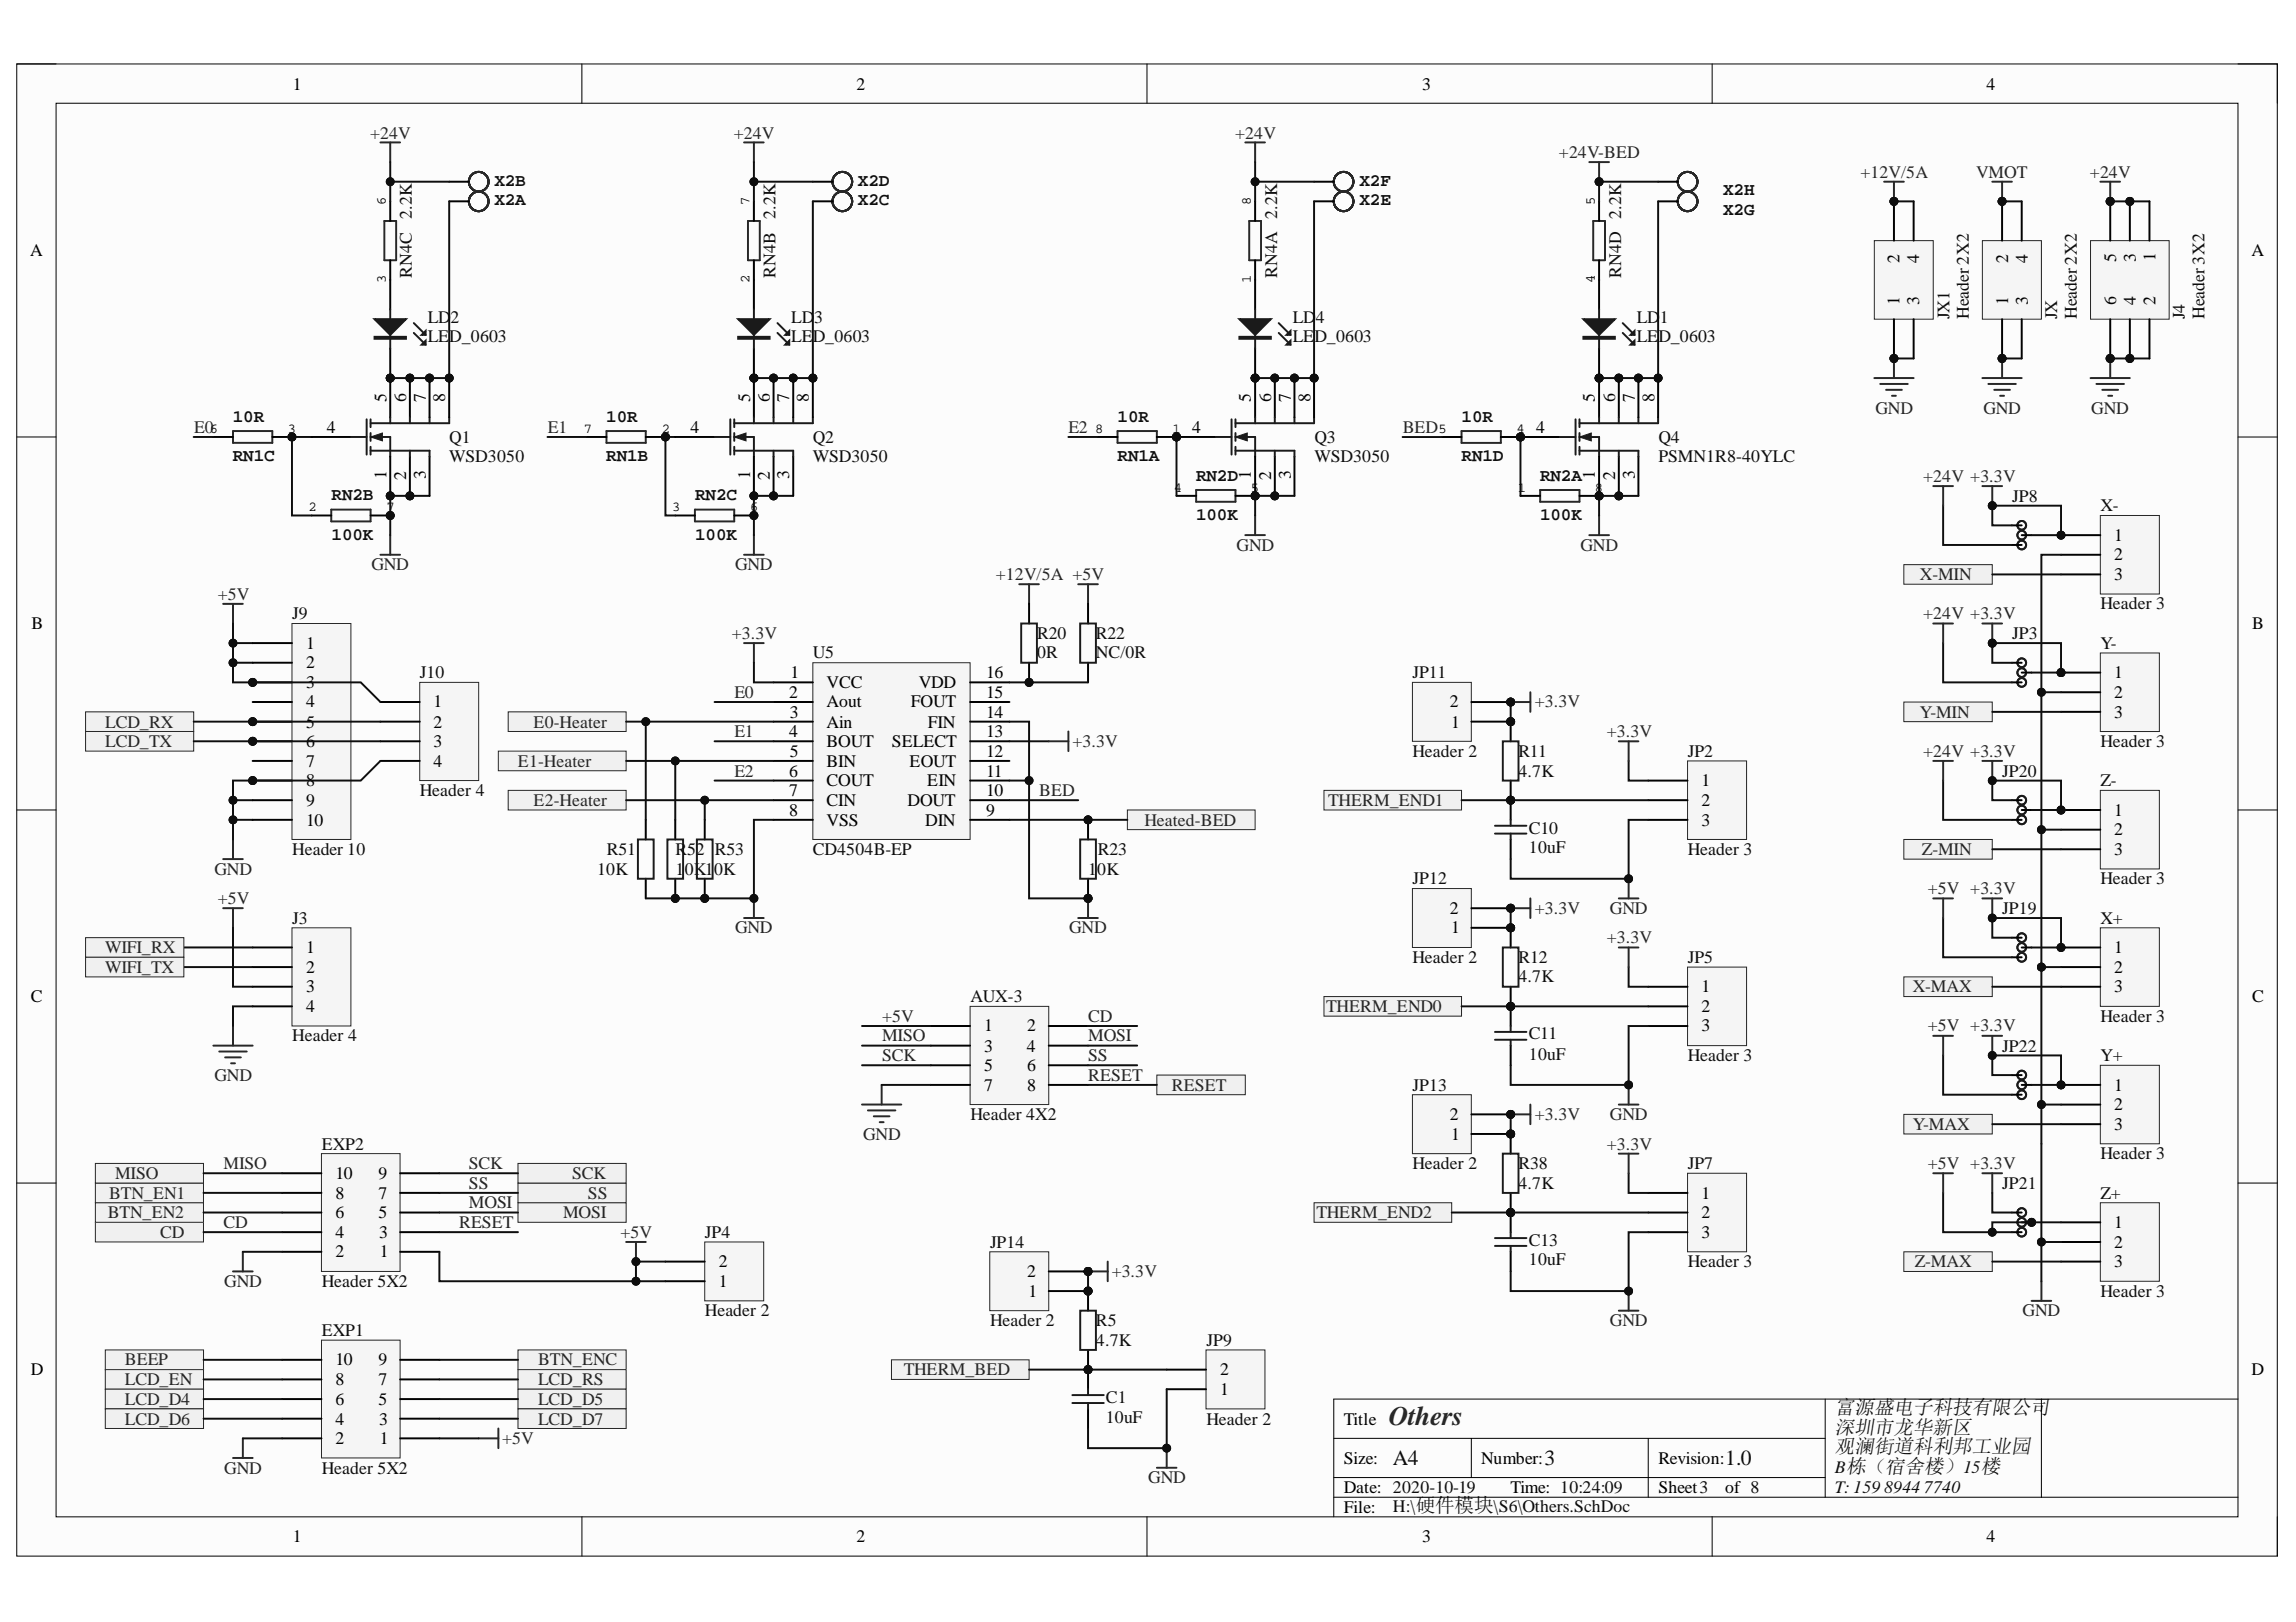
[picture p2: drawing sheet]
<svg xmlns="http://www.w3.org/2000/svg" width="297mm" height="210mm" viewBox="0 0 297 210" stroke-linecap="round" stroke-linejoin="round" font-family="sans-serif">
<defs><g id="words">
<text font-size="3.5" fill="#262626" x="179.7" y="184.4">Others</text>
<g font-size="2.8" fill="#0e0e0e">
<text x="180.2" y="189.6">A4</text>
<text x="199.8" y="189.6">3</text>
<text x="223.2" y="189.6">1.0</text>
</g>
<g font-size="2.6" fill="#0e0e0e">
<text x="237.4" y="182.9">富源盛电子科技有限公司</text>
<text x="237.4" y="185.5">深圳市龙华新区</text>
<text x="237.4" y="188.1">观澜街道科利邦工业园</text>
</g>
<g font-size="2.3">
<text x="37.9" y="11.6">1</text>
<text x="110.8" y="11.6">2</text>
<text x="184" y="11.6">3</text>
<text x="257" y="11.6">4</text>
<text x="3.9" y="33.1">A</text>
<text x="245.8" y="34" transform="rotate(-90 245.8 34)">2</text>
<text x="248.3" y="34" transform="rotate(-90 248.3 34)">4</text>
<text x="259.8" y="34" transform="rotate(-90 259.8 34)">2</text>
<text x="262.3" y="34" transform="rotate(-90 262.3 34)">4</text>
<text x="273.8" y="33.9" transform="rotate(-90 273.8 33.9)">5</text>
<text x="276.3" y="33.9" transform="rotate(-90 276.3 33.9)">3</text>
<text x="278.8" y="33.8" transform="rotate(-90 278.8 33.8)">1</text>
<text x="291.3" y="33.1">A</text>
<text x="245.8" y="39.5" transform="rotate(-90 245.8 39.5)">1</text>
<text x="248.3" y="39.5" transform="rotate(-90 248.3 39.5)">3</text>
<text x="259.8" y="39.5" transform="rotate(-90 259.8 39.5)">1</text>
<text x="262.3" y="39.5" transform="rotate(-90 262.3 39.5)">3</text>
<text x="273.8" y="39.5" transform="rotate(-90 273.8 39.5)">6</text>
<text x="276.3" y="39.5" transform="rotate(-90 276.3 39.5)">4</text>
<text x="278.8" y="39.5" transform="rotate(-90 278.8 39.5)">2</text>
<text x="50" y="52" transform="rotate(-90 50 52)">5</text>
<text x="52.5" y="52" transform="rotate(-90 52.5 52)">6</text>
<text x="55.1" y="52" transform="rotate(-90 55.1 52)">7</text>
<text x="57.6" y="52" transform="rotate(-90 57.6 52)">8</text>
<text x="97" y="52" transform="rotate(-90 97 52)">5</text>
<text x="99.6" y="52" transform="rotate(-90 99.6 52)">6</text>
<text x="102.1" y="52" transform="rotate(-90 102.1 52)">7</text>
<text x="104.7" y="52" transform="rotate(-90 104.7 52)">8</text>
<text x="161.8" y="52" transform="rotate(-90 161.8 52)">5</text>
<text x="164.5" y="52" transform="rotate(-90 164.5 52)">6</text>
<text x="167" y="52" transform="rotate(-90 167 52)">7</text>
<text x="169.5" y="52" transform="rotate(-90 169.5 52)">8</text>
<text x="206.3" y="52" transform="rotate(-90 206.3 52)">5</text>
<text x="209" y="52" transform="rotate(-90 209 52)">6</text>
<text x="211.5" y="52" transform="rotate(-90 211.5 52)">7</text>
<text x="214" y="52" transform="rotate(-90 214 52)">8</text>
<text x="42.3" y="56">4</text>
<text x="89.3" y="56">4</text>
<text x="154.2" y="56">4</text>
<text x="198.7" y="56">4</text>
<text x="50" y="62" transform="rotate(-90 50 62)">1</text>
<text x="52.5" y="62.1" transform="rotate(-90 52.5 62.1)">2</text>
<text x="55.1" y="62" transform="rotate(-90 55.1 62)">3</text>
<text x="97" y="62" transform="rotate(-90 97 62)">1</text>
<text x="99.6" y="62.1" transform="rotate(-90 99.6 62.1)">2</text>
<text x="102.1" y="62" transform="rotate(-90 102.1 62)">3</text>
<text x="161.8" y="62" transform="rotate(-90 161.8 62)">1</text>
<text x="164.5" y="62.1" transform="rotate(-90 164.5 62.1)">2</text>
<text x="167" y="62" transform="rotate(-90 167 62)">3</text>
<text x="206.3" y="62" transform="rotate(-90 206.3 62)">1</text>
<text x="209" y="62.1" transform="rotate(-90 209 62.1)">2</text>
<text x="211.5" y="62" transform="rotate(-90 211.5 62)">3</text>
<text x="273.5" y="70">1</text>
<text x="273.5" y="72.5">2</text>
<text x="273.5" y="75.1">3</text>
<text x="4.1" y="81.4">B</text>
<text x="39.6" y="83.9">1</text>
<text x="291.4" y="81.4">B</text>
<text x="39.6" y="86.5">2</text>
<text x="39.6" y="89">3</text>
<text x="102.3" y="87.7">1</text>
<text x="106.9" y="89">VCC</text>
<text x="118.9" y="89">VDD</text>
<text x="127.6" y="87.7">16</text>
<text x="273.5" y="87.7">1</text>
<text x="39.6" y="91.5">4</text>
<text x="39.6" y="94.2">5</text>
<text x="56.1" y="91.5">1</text>
<text x="56.1" y="94.2">2</text>
<text x="102.1" y="90.3">2</text>
<text x="102.1" y="95.4">4</text>
<text x="102.2" y="92.9">3</text>
<text x="106.9" y="91.5">Aout</text>
<text x="106.9" y="94.2">Ain</text>
<text x="117.8" y="91.5">FOUT</text>
<text x="120" y="94.2">FIN</text>
<text x="127.6" y="95.4">13</text>
<text x="127.6" y="92.9">14</text>
<text x="127.6" y="90.3">15</text>
<text x="187.6" y="91.5">2</text>
<text x="187.7" y="94.2">1</text>
<text x="273.5" y="90.3">2</text>
<text x="273.5" y="92.9">3</text>
<text x="39.6" y="96.7">6</text>
<text x="39.6" y="99.2">7</text>
<text x="39.6" y="101.8">8</text>
<text x="56.1" y="96.7">3</text>
<text x="56.1" y="99.2">4</text>
<text x="102.1" y="100.5">6</text>
<text x="102.2" y="98">5</text>
<text x="106.9" y="96.7">BOUT</text>
<text x="106.9" y="99.2">BIN</text>
<text x="106.9" y="101.8">COUT</text>
<text x="115.4" y="96.7">SELECT</text>
<text x="117.7" y="99.2">EOUT</text>
<text x="120" y="101.8">EIN</text>
<text x="127.6" y="100.5">11</text>
<text x="127.6" y="98">12</text>
<text x="220.1" y="101.8">1</text>
<text x="39.6" y="104.3">9</text>
<text x="39.6" y="106.8">10</text>
<text x="102.1" y="103">7</text>
<text x="102.1" y="105.6">8</text>
<text x="106.9" y="104.3">CIN</text>
<text x="106.9" y="106.8">VSS</text>
<text x="117.4" y="104.3">DOUT</text>
<text x="119.7" y="106.8">DIN</text>
<text x="127.6" y="105.6">9</text>
<text x="127.6" y="103">10</text>
<text x="220.1" y="104.3">2</text>
<text x="220.1" y="106.8">3</text>
<text x="273.5" y="105.6">1</text>
<text x="273.5" y="108.1">2</text>
<text x="273.5" y="110.7">3</text>
<text x="187.6" y="118.3">2</text>
<text x="39.6" y="123.3">1</text>
<text x="39.6" y="125.9">2</text>
<text x="187.7" y="120.8">1</text>
<text x="273.5" y="123.3">1</text>
<text x="273.5" y="125.9">2</text>
<text x="4" y="129.7">C</text>
<text x="39.6" y="128.4">3</text>
<text x="39.6" y="130.9">4</text>
<text x="220.1" y="128.4">1</text>
<text x="220.1" y="130.9">2</text>
<text x="273.5" y="128.4">3</text>
<text x="291.4" y="129.7">C</text>
<text x="127.3" y="133.5">1</text>
<text x="127.3" y="136.1">3</text>
<text x="132.8" y="136.1">4</text>
<text x="132.9" y="133.5">2</text>
<text x="220.1" y="133.5">3</text>
<text x="127.3" y="138.6">5</text>
<text x="127.3" y="141.2">7</text>
<text x="132.9" y="138.6">6</text>
<text x="132.9" y="141.2">8</text>
<text x="273.5" y="141.2">1</text>
<text x="273.5" y="143.7">2</text>
<text x="187.6" y="145">2</text>
<text x="187.7" y="147.5">1</text>
<text x="273.5" y="146.2">3</text>
<text x="43.4" y="155.1">8</text>
<text x="43.4" y="152.6">10</text>
<text x="49" y="155.1">7</text>
<text x="49" y="152.6">9</text>
<text x="220.1" y="155.1">1</text>
<text x="43.4" y="160.2">4</text>
<text x="43.4" y="157.7">6</text>
<text x="49" y="157.7">5</text>
<text x="49.1" y="160.2">3</text>
<text x="220.1" y="157.7">2</text>
<text x="220.1" y="160.2">3</text>
<text x="273.5" y="158.9">1</text>
<text x="273.5" y="161.5">2</text>
<text x="43.4" y="162.7">2</text>
<text x="49.2" y="162.7">1</text>
<text x="93" y="166.5">1</text>
<text x="93" y="164">2</text>
<text x="132.9" y="165.3">2</text>
<text x="133.1" y="167.8">1</text>
<text x="273.5" y="164">3</text>
<text x="4" y="177.9">D</text>
<text x="43.4" y="179.3">8</text>
<text x="43.4" y="176.7">10</text>
<text x="49" y="179.3">7</text>
<text x="49" y="176.7">9</text>
<text x="157.9" y="177.9">2</text>
<text x="291.3" y="177.9">D</text>
<text x="43.4" y="184.4">4</text>
<text x="43.4" y="181.8">6</text>
<text x="49" y="181.8">5</text>
<text x="49.1" y="184.4">3</text>
<text x="157.9" y="180.6">1</text>
<text x="173.9" y="184.4">Title</text>
<text x="43.4" y="186.9">2</text>
<text x="49.2" y="186.9">1</text>
<text x="173.9" y="189.4">Size:</text>
<text x="191.6" y="189.4">Number:</text>
<text x="214.5" y="189.4">Revision:</text>
<text x="173.9" y="193.2">Date: 2020-10-19</text>
<text x="173.9" y="195.8">File:</text>
<text x="195.4" y="193.2">Time: 10:24:09</text>
<text x="214.5" y="193.2">Sheet3</text>
<text x="223.2" y="193.2">of 8</text>
<text x="37.9" y="199.6">1</text>
<text x="110.8" y="199.6">2</text>
<text x="184" y="199.6">3</text>
<text x="257" y="199.6">4</text>
</g>
<g font-size="2.3" fill="#262626">
<text x="47.9" y="17.9">+24V</text>
<text x="94.9" y="17.9">+24V</text>
<text x="159.8" y="17.9">+24V</text>
<text x="201.7" y="20.5">+24V-BED</text>
<text x="240.7" y="23">+12V/5A</text>
<text x="255.7" y="23">VMOT</text>
<text x="270.4" y="23">+24V</text>
<text x="242.6" y="53.5">GND</text>
<text x="256.6" y="53.5">GND</text>
<text x="270.6" y="53.5">GND</text>
<text x="25.1" y="56">E0</text>
<text x="70.9" y="56">E1</text>
<text x="138.2" y="56">E2</text>
<text x="181.5" y="56">BED</text>
<text x="248.8" y="62.4">+24V +3.3V</text>
<text x="160" y="71.3">GND</text>
<text x="204.5" y="71.3">GND</text>
<text x="28.2" y="77.6">+5V</text>
<text x="48.1" y="73.8">GND</text>
<text x="95.1" y="73.8">GND</text>
<text x="128.8" y="75.1">+12V/5A +5V</text>
<text x="248.4" y="75.1">X-MIN</text>
<text x="94.7" y="82.7">+3.3V</text>
<text x="248.8" y="80.1">+24V +3.3V</text>
<text x="13.6" y="94.2">LCD_RX</text>
<text x="69" y="94.2">E0-Heater</text>
<text x="95" y="90.3">E0</text>
<text x="95" y="95.4">E1</text>
<text x="198.6" y="91.5">+3.3V</text>
<text x="207.9" y="95.4">+3.3V</text>
<text x="248.4" y="92.9">Y-MIN</text>
<text x="13.6" y="96.7">LCD_TX</text>
<text x="67" y="99.2">E1-Heater</text>
<text x="95" y="100.5">E2</text>
<text x="138.7" y="96.7">+3.3V</text>
<text x="248.8" y="98">+24V +3.3V</text>
<text x="69" y="104.3">E2-Heater</text>
<text x="134.4" y="103">BED</text>
<text x="148.1" y="106.8">Heated-BED</text>
<text x="171.8" y="104.3">THERM_END1</text>
<text x="27.7" y="113.2">GND</text>
<text x="248.6" y="110.7">Z-MIN</text>
<text x="28.2" y="117">+5V</text>
<text x="198.6" y="118.3">+3.3V</text>
<text x="208.3" y="118.3">GND</text>
<text x="249.4" y="115.7">+5V +3.3V</text>
<text x="13.6" y="123.3">WIFI_RX</text>
<text x="13.6" y="125.9">WIFI_TX</text>
<text x="95.1" y="120.8">GND</text>
<text x="138.3" y="120.8">GND</text>
<text x="207.9" y="122.1">+3.3V</text>
<text x="171.6" y="130.9">THERM_END0</text>
<text x="247.5" y="128.4">X-MAX</text>
<text x="114.1" y="132.2">+5V</text>
<text x="114.1" y="137.4">SCK</text>
<text x="114.1" y="134.7">MISO</text>
<text x="140.8" y="132.2">CD</text>
<text x="140.8" y="134.7">MOSI</text>
<text x="140.8" y="137.4">SS</text>
<text x="249.4" y="133.5">+5V +3.3V</text>
<text x="27.7" y="139.9">GND</text>
<text x="140.8" y="139.9">RESET</text>
<text x="151.6" y="141.2">RESET</text>
<text x="111.7" y="147.5">GND</text>
<text x="198.6" y="145">+3.3V</text>
<text x="207.9" y="148.8">+3.3V</text>
<text x="208.3" y="145">GND</text>
<text x="247.5" y="146.2">Y-MAX</text>
<text x="14.1" y="155.1">BTN_EN1</text>
<text x="14.9" y="152.6">MISO</text>
<text x="28.9" y="151.3">MISO</text>
<text x="60.7" y="151.3">SCK</text>
<text x="60.7" y="153.8">SS</text>
<text x="74" y="152.6">SCK</text>
<text x="76.1" y="155.1">SS</text>
<text x="249.4" y="151.3">+5V +3.3V</text>
<text x="14" y="157.7">BTN_EN2</text>
<text x="20.7" y="160.2">CD</text>
<text x="28.9" y="158.9">CD</text>
<text x="59.4" y="158.9">RESET</text>
<text x="60.7" y="156.4">MOSI</text>
<text x="72.8" y="157.7">MOSI</text>
<text x="80.3" y="160.2">+5V</text>
<text x="170.3" y="157.7">THERM_END2</text>
<text x="29" y="166.5">GND</text>
<text x="143.8" y="165.3">+3.3V</text>
<text x="247.7" y="164">Z-MAX</text>
<text x="208.3" y="171.6">GND</text>
<text x="261.7" y="170.3">GND</text>
<text x="16.2" y="176.7">BEEP</text>
<text x="16.2" y="179.3">LCD_EN</text>
<text x="69.6" y="176.7">BTN_ENC</text>
<text x="69.6" y="179.3">LCD_RS</text>
<text x="116.9" y="177.9">THERM_BED</text>
<text x="16.2" y="181.8">LCD_D4</text>
<text x="16.2" y="184.4">LCD_D6</text>
<text x="69.6" y="181.8">LCD_D5</text>
<text x="69.6" y="184.4">LCD_D7</text>
<text x="29" y="190.7">GND</text>
<text x="65" y="186.9">+5V</text>
<text x="148.6" y="192">GND</text>
</g>
<g font-size="2.3" fill="#0e0e0e">
<text x="53.3" y="28.3" transform="rotate(-90 53.3 28.3)">2.2K</text>
<text x="64" y="26.5">X2A</text>
<text x="64" y="24">X2B</text>
<text x="100.3" y="28.3" transform="rotate(-90 100.3 28.3)">2.2K</text>
<text x="111" y="26.5">X2C</text>
<text x="111" y="24">X2D</text>
<text x="165.2" y="28.3" transform="rotate(-90 165.2 28.3)">2.2K</text>
<text x="175.9" y="26.5">X2E</text>
<text x="175.9" y="24">X2F</text>
<text x="209.7" y="28.3" transform="rotate(-90 209.7 28.3)">2.2K</text>
<text x="222.9" y="27.8">X2G</text>
<text x="222.9" y="25.3">X2H</text>
<text x="53.3" y="35.9" transform="rotate(-90 53.3 35.9)">RN4C</text>
<text x="100.3" y="35.9" transform="rotate(-90 100.3 35.9)">RN4B</text>
<text x="165.2" y="35.9" transform="rotate(-90 165.2 35.9)">RN4A</text>
<text x="209.7" y="35.9" transform="rotate(-90 209.7 35.9)">RN4D</text>
<text x="55.3" y="41.8">LD</text>
<text x="58.3" y="41.8">2</text>
<text x="102.4" y="41.8">LD</text>
<text x="105.3" y="41.8">3</text>
<text x="167.3" y="41.8">LD</text>
<text x="170.2" y="41.8">4</text>
<text x="211.8" y="41.8">LD</text>
<text x="214.7" y="41.8">1</text>
<text x="252.2" y="41.3" transform="rotate(-90 252.2 41.3)">JX1</text>
<text x="254.7" y="41.3" transform="rotate(-90 254.7 41.3)">Header 2X2</text>
<text x="266.2" y="41.3" transform="rotate(-90 266.2 41.3)">JX</text>
<text x="268.7" y="41.3" transform="rotate(-90 268.7 41.3)">Header 2X2</text>
<text x="282.6" y="41.3" transform="rotate(-90 282.6 41.3)">J4</text>
<text x="285.2" y="41.3" transform="rotate(-90 285.2 41.3)">Header 3X2</text>
<text x="55.3" y="44.3">LE</text>
<text x="58.1" y="44.3">D_0603</text>
<text x="102.4" y="44.3">LE</text>
<text x="105.2" y="44.3">D_0603</text>
<text x="167.3" y="44.3">LE</text>
<text x="170" y="44.3">D_0603</text>
<text x="211.8" y="44.3">LE</text>
<text x="214.5" y="44.3">D_0603</text>
<text x="30.1" y="59.7">RN1C</text>
<text x="30.1" y="54.6">10R</text>
<text x="58.1" y="57.3">Q1</text>
<text x="58.1" y="59.9">WSD3050</text>
<text x="78.4" y="59.7">RN1B</text>
<text x="78.4" y="54.6">10R</text>
<text x="105.2" y="57.3">Q2</text>
<text x="105.2" y="59.9">WSD3050</text>
<text x="144.6" y="59.7">RN1A</text>
<text x="144.6" y="54.6">10R</text>
<text x="170" y="57.3">Q3</text>
<text x="170" y="59.9">WSD3050</text>
<text x="189.1" y="59.7">RN1D</text>
<text x="189.1" y="54.6">10R</text>
<text x="214.5" y="57.3">Q4</text>
<text x="214.5" y="59.9">PSMN1R8-40YLC</text>
<text x="42.9" y="64.8">RN2B</text>
<text x="89.9" y="64.8">RN2C</text>
<text x="154.7" y="62.2">RN2D</text>
<text x="199.2" y="62.2">RN2A</text>
<text x="260.3" y="64.9">JP8</text>
<text x="42.9" y="69.8">100K</text>
<text x="89.9" y="69.8">100K</text>
<text x="154.7" y="67.3">100K</text>
<text x="199.2" y="67.3">100K</text>
<text x="271.7" y="66.2">X-</text>
<text x="37.8" y="80.1">J9</text>
<text x="134.2" y="82.7">R20</text>
<text x="141.8" y="82.7">R22</text>
<text x="260.3" y="82.7">JP3</text>
<text x="271.7" y="83.9">Y-</text>
<text x="271.7" y="78.9">Header 3</text>
<text x="54.3" y="87.7">J10</text>
<text x="105.2" y="85.2">U5</text>
<text x="134.2" y="85.2">0R</text>
<text x="141.8" y="85.2">NC/0R</text>
<text x="182.7" y="87.7">JP11</text>
<text x="182.7" y="98">Header 2</text>
<text x="196.4" y="98">R11</text>
<text x="196.4" y="100.5">4.7K</text>
<text x="218.4" y="98">JP2</text>
<text x="259" y="100.5">JP20</text>
<text x="271.7" y="96.7">Header 3</text>
<text x="271.7" y="101.8">Z-</text>
<text x="54.3" y="103">Header 4</text>
<text x="197.8" y="107.9">C10</text>
<text x="37.8" y="110.7">Header 10</text>
<text x="77.2" y="113.2">10K</text>
<text x="78.5" y="110.7">R51</text>
<text x="87.4" y="110.7">R52</text>
<text x="87.4" y="113.2">1</text>
<text x="88.6" y="113.2">0K1</text>
<text x="92.4" y="113.2">0K</text>
<text x="92.5" y="110.7">R53</text>
<text x="105.2" y="110.7">CD4504B-EP</text>
<text x="140.8" y="113.2">1</text>
<text x="142" y="113.2">0K</text>
<text x="142" y="110.7">R23</text>
<text x="197.8" y="110.4">10uF</text>
<text x="218.4" y="110.7">Header 3</text>
<text x="37.8" y="119.5">J3</text>
<text x="182.7" y="114.5">JP12</text>
<text x="259" y="118.3">JP19</text>
<text x="271.7" y="119.5">X+</text>
<text x="271.7" y="114.5">Header 3</text>
<text x="182.7" y="124.6">Header 2</text>
<text x="196.4" y="124.6">R12</text>
<text x="218.4" y="124.6">JP5</text>
<text x="125.5" y="129.7">AUX-3</text>
<text x="196.4" y="127.1">4.7K</text>
<text x="37.8" y="134.7">Header 4</text>
<text x="197.8" y="134.5">C11</text>
<text x="197.8" y="137.1">10uF</text>
<text x="218.4" y="137.4">Header 3</text>
<text x="259" y="136.1">JP22</text>
<text x="271.7" y="132.2">Header 3</text>
<text x="271.7" y="137.4">Y+</text>
<text x="182.7" y="141.2">JP13</text>
<text x="41.6" y="148.8">EXP2</text>
<text x="125.5" y="145">Header 4X2</text>
<text x="182.7" y="151.3">Header 2</text>
<text x="196.4" y="151.3">R38</text>
<text x="196.4" y="153.8">4.7K</text>
<text x="218.4" y="151.3">JP7</text>
<text x="259" y="153.8">JP21</text>
<text x="271.7" y="155.1">Z+</text>
<text x="271.7" y="150">Header 3</text>
<text x="91.2" y="160.2">JP4</text>
<text x="128.1" y="161.5">JP14</text>
<text x="197.8" y="161.2">C13</text>
<text x="41.6" y="166.5">Header 5X2</text>
<text x="197.8" y="163.7">10uF</text>
<text x="218.4" y="164">Header 3</text>
<text x="271.7" y="167.8">Header 3</text>
<text x="41.6" y="172.9">EXP1</text>
<text x="91.2" y="170.3">Header 2</text>
<text x="128.1" y="171.6">Header 2</text>
<text x="141.8" y="171.6">R5</text>
<text x="141.8" y="174.1">4.7K</text>
<text x="156.1" y="174.1">JP9</text>
<text x="143.1" y="181.6">C1</text>
<text x="143.1" y="184.1">10uF</text>
<text x="156.1" y="184.4">Header 2</text>
<text x="41.6" y="190.7">Header 5X2</text>
<text x="237.4" y="190.6">B栋（宿舍楼）15楼</text>
<text x="180.2" y="195.7">H:\硬件模块\S6\Others.SchDoc</text>
<text x="237.4" y="193.2">T: 159</text>
<text x="243.7" y="193.2">8944</text>
<text x="248.9" y="193.2">7740</text>
</g>
<g font-size="1.8">
<text x="49.9" y="26.5" transform="rotate(-90 49.9 26.5)">6</text>
<text x="97" y="26.5" transform="rotate(-90 97 26.5)">7</text>
<text x="161.8" y="26.5" transform="rotate(-90 161.8 26.5)">8</text>
<text x="206.3" y="26.5" transform="rotate(-90 206.3 26.5)">5</text>
<text x="49.9" y="36.6" transform="rotate(-90 49.9 36.6)">3</text>
<text x="97" y="36.6" transform="rotate(-90 97 36.6)">2</text>
<text x="161.8" y="36.6" transform="rotate(-90 161.8 36.6)">1</text>
<text x="206.3" y="36.6" transform="rotate(-90 206.3 36.6)">4</text>
<text x="27.2" y="56">6</text>
<text x="37.2" y="56">3</text>
<text x="75.5" y="56">7</text>
<text x="85.6" y="56">2</text>
<text x="141.7" y="56">8</text>
<text x="151.7" y="56">1</text>
<text x="186.1" y="56">5</text>
<text x="196.2" y="56">4</text>
<text x="151.9" y="63.7">4</text>
<text x="161.8" y="63.7">5</text>
<text x="196.4" y="63.7">1</text>
<text x="206.3" y="63.7">8</text>
<text x="39.9" y="66.2">2</text>
<text x="50" y="66.2">7</text>
<text x="87" y="66.2">3</text>
<text x="97" y="66.2">6</text>
</g>
</g></defs>
<path d="M2.2 8.3h292.4v193.1h-292.4z" fill-rule="evenodd" fill="#fcfcfc"/>
<path d="M2.2 8.3h292.4v193.1h-292.4z" fill="none" stroke="#000" stroke-width=".13"/>
<path d="M7.3 13.4h282.2v182.9h-282.2z" fill-rule="evenodd" fill="#fcfcfc"/>
<g fill="none" stroke="#000" stroke-width=".13">
<path d="M2.2 8.3h5.1M7.3 13.4h282.2v182.9h-282.2zM75.3 8.3v5.1M148.4 8.3v5.1M221.5 8.3v5.1M289.5 8.3h5.1v5.1M2.2 56.5h5.1M289.5 56.6h5.1M2.2 104.8h5.1M289.5 104.8h5.1M2.2 153.1h5.1M289.5 153.1h5.1"/>
<path d="M75.3 196.3v5.1M148.4 196.3v5.1M172.6 186.1h63.5M172.6 193.8h116.9M172.6 191.2h63.5M190.4 186.1v5.1M213.2 186.1v7.7M221.5 196.3v5.1M236.1 181.1v12.7M264.1 181.1v12.7M289.5 181.1h-116.9v15.2M294.6 196.3v5.1"/>
</g>
<path d="M49.2 18.4h2.6M50.5 18.4v2.6M96.3 18.4h2.5M97.5 18.4v2.6M49.2 71.8h2.6M50.5 69.2v2.6M96.3 71.8h2.5M97.5 69.2v2.6" fill="none" stroke="#262626" stroke-width=".25"/>
<path d="M65.7 92.1h15.3v2.6h-15.3z" fill-rule="evenodd" fill="#f0f0f0"/>
<path d="M65.7 92.1h15.3v2.6h-15.3z" fill="none" stroke="#262626" stroke-width=".13"/>
<path d="M64.5 97.2h16.5v2.5h-16.5z" fill-rule="evenodd" fill="#f0f0f0"/>
<path d="M64.5 97.2h16.5v2.5h-16.5z" fill="none" stroke="#262626" stroke-width=".13"/>
<path d="M195.4 90.9h2.6M198 89.6v2.5" fill="none" stroke="#262626" stroke-width=".25"/>
<circle cx="195.4" cy="90.9" r=".51" fill="#0e0e0e"/>
<circle cx="195.4" cy="90.9" r=".51" fill="none" stroke="#0e0e0e" stroke-width=".13"/>
<path d="M209.4 116.3h2.6M210.7 113.7v2.6" fill="none" stroke="#262626" stroke-width=".25"/>
<circle cx="210.7" cy="113.7" r=".51" fill="#0e0e0e"/>
<circle cx="210.7" cy="113.7" r=".51" fill="none" stroke="#0e0e0e" stroke-width=".13"/>
<circle cx="195.4" cy="93.4" r=".51" fill="#0e0e0e"/>
<circle cx="195.4" cy="93.4" r=".51" fill="none" stroke="#0e0e0e" stroke-width=".13"/>
<circle cx="195.4" cy="103.6" r=".51" fill="#0e0e0e"/>
<circle cx="195.4" cy="103.6" r=".51" fill="none" stroke="#0e0e0e" stroke-width=".13"/>
<path d="M195.4 93.4v2.5" fill="none" stroke="#000" stroke-width=".25"/>
<circle cx="195.4" cy="93.4" r=".51" fill="#0e0e0e"/>
<circle cx="195.4" cy="93.4" r=".51" fill="none" stroke="#0e0e0e" stroke-width=".13"/>
<path d="M195.4 101v2.6" fill="none" stroke="#000" stroke-width=".25"/>
<circle cx="195.4" cy="103.6" r=".51" fill="#0e0e0e"/>
<circle cx="195.4" cy="103.6" r=".51" fill="none" stroke="#0e0e0e" stroke-width=".13"/>
<path d="M194.4 95.9h2.1v5.1h-2.1z" fill="none" stroke="#1c1c1c" stroke-width=".25"/>
<circle cx="195.4" cy="103.6" r=".51" fill="#0e0e0e"/>
<circle cx="195.4" cy="103.6" r=".51" fill="none" stroke="#0e0e0e" stroke-width=".13"/>
<path d="M195.4 103.6v2.5M195.4 108.6v2.6" fill="none" stroke="#000" stroke-width=".25"/>
<circle cx="195.4" cy="103.6" r=".51" fill="#0e0e0e"/>
<circle cx="195.4" cy="103.6" r=".51" fill="none" stroke="#0e0e0e" stroke-width=".13"/>
<path d="M193.4 106.9h4.1M193.4 107.9h4.1M195.4 106.1v.8M195.4 107.9v.7" fill="none" stroke="#1c1c1c" stroke-width=".25"/>
<path d="M115.3 176h17.8v2.5h-17.8z" fill-rule="evenodd" fill="#f0f0f0"/>
<path d="M115.3 176h17.8v2.5h-17.8z" fill="none" stroke="#262626" stroke-width=".13"/>
<path d="M256.5 80.7h2.5M257.7 80.7v2.5" fill="none" stroke="#262626" stroke-width=".25"/>
<circle cx="257.7" cy="83.2" r=".51" fill="#0e0e0e"/>
<circle cx="257.7" cy="83.2" r=".51" fill="none" stroke="#0e0e0e" stroke-width=".13"/>
<path d="M262.8 168.3h2.6M264.1 165.8v2.5" fill="none" stroke="#262626" stroke-width=".25"/>
<path d="M246.3 73.1h11.4v2.5h-11.4z" fill-rule="evenodd" fill="#f0f0f0"/>
<path d="M246.3 73.1h11.4v2.5h-11.4z" fill="none" stroke="#262626" stroke-width=".13"/>
<path d="M246.3 126.4h11.4v2.6h-11.4z" fill-rule="evenodd" fill="#f0f0f0"/>
<path d="M246.3 126.4h11.4v2.6h-11.4z" fill="none" stroke="#262626" stroke-width=".13"/>
<path d="M246.3 90.9h11.4v2.5h-11.4z" fill-rule="evenodd" fill="#f0f0f0"/>
<path d="M246.3 90.9h11.4v2.5h-11.4z" fill="none" stroke="#262626" stroke-width=".13"/>
<path d="M246.3 144.2h11.4v2.5h-11.4z" fill-rule="evenodd" fill="#f0f0f0"/>
<path d="M246.3 144.2h11.4v2.5h-11.4z" fill="none" stroke="#262626" stroke-width=".13"/>
<path d="M246.3 108.6h11.4v2.6h-11.4z" fill-rule="evenodd" fill="#f0f0f0"/>
<path d="M246.3 108.6h11.4v2.6h-11.4z" fill="none" stroke="#262626" stroke-width=".13"/>
<path d="M246.3 162h11.4v2.5h-11.4z" fill-rule="evenodd" fill="#f0f0f0"/>
<path d="M246.3 162h11.4v2.5h-11.4z" fill="none" stroke="#262626" stroke-width=".13"/>
<path d="M30.1 164.5h2.6M31.4 162v2.5M61.9 186.1h2.6M64.5 184.9v2.5" fill="none" stroke="#262626" stroke-width=".25"/>
<circle cx="266.6" cy="87" r=".51" fill="#0e0e0e"/>
<circle cx="266.6" cy="87" r=".51" fill="none" stroke="#0e0e0e" stroke-width=".13"/>
<path d="M271.7 84.5h7.7v10.2h-7.7z" fill-rule="evenodd" fill="#f5f5f5"/>
<path d="M271.7 84.5h7.7v10.2h-7.7z" fill="none" stroke="#262626" stroke-width=".13"/>
<path d="M266.6 87h5.1" fill="none" stroke="#000" stroke-width=".25"/>
<circle cx="266.6" cy="87" r=".51" fill="#0e0e0e"/>
<circle cx="266.6" cy="87" r=".51" fill="none" stroke="#0e0e0e" stroke-width=".13"/>
<path d="M266.6 89.6h5.1M266.6 92.1h5.1" fill="none" stroke="#000" stroke-width=".25"/>
<circle cx="266.6" cy="69.3" r=".51" fill="#0e0e0e"/>
<circle cx="266.6" cy="69.3" r=".51" fill="none" stroke="#0e0e0e" stroke-width=".13"/>
<path d="M271.7 66.7h7.7v10.2h-7.7z" fill-rule="evenodd" fill="#f5f5f5"/>
<path d="M271.7 66.7h7.7v10.2h-7.7z" fill="none" stroke="#262626" stroke-width=".13"/>
<path d="M266.6 69.3h5.1" fill="none" stroke="#000" stroke-width=".25"/>
<circle cx="266.6" cy="69.3" r=".51" fill="#0e0e0e"/>
<circle cx="266.6" cy="69.3" r=".51" fill="none" stroke="#0e0e0e" stroke-width=".13"/>
<path d="M266.6 71.8h5.1M266.6 74.3h5.1" fill="none" stroke="#000" stroke-width=".25"/>
<circle cx="266.6" cy="122.6" r=".51" fill="#0e0e0e"/>
<circle cx="266.6" cy="122.6" r=".51" fill="none" stroke="#0e0e0e" stroke-width=".13"/>
<path d="M271.7 120.1h7.7v10.1h-7.7z" fill-rule="evenodd" fill="#f5f5f5"/>
<path d="M271.7 120.1h7.7v10.1h-7.7z" fill="none" stroke="#262626" stroke-width=".13"/>
<path d="M266.6 122.6h5.1" fill="none" stroke="#000" stroke-width=".25"/>
<circle cx="266.6" cy="122.6" r=".51" fill="#0e0e0e"/>
<circle cx="266.6" cy="122.6" r=".51" fill="none" stroke="#0e0e0e" stroke-width=".13"/>
<path d="M266.6 125.2h5.1M266.6 127.7h5.1" fill="none" stroke="#000" stroke-width=".25"/>
<circle cx="266.6" cy="104.8" r=".51" fill="#0e0e0e"/>
<circle cx="266.6" cy="104.8" r=".51" fill="none" stroke="#0e0e0e" stroke-width=".13"/>
<path d="M271.7 102.3h7.7v10.1h-7.7z" fill-rule="evenodd" fill="#f5f5f5"/>
<path d="M271.7 102.3h7.7v10.1h-7.7z" fill="none" stroke="#262626" stroke-width=".13"/>
<path d="M266.6 104.8h5.1" fill="none" stroke="#000" stroke-width=".25"/>
<circle cx="266.6" cy="104.8" r=".51" fill="#0e0e0e"/>
<circle cx="266.6" cy="104.8" r=".51" fill="none" stroke="#0e0e0e" stroke-width=".13"/>
<path d="M266.6 107.4h5.1M266.6 109.9h5.1" fill="none" stroke="#000" stroke-width=".25"/>
<path d="M271.7 155.6h7.7v10.2h-7.7z" fill-rule="evenodd" fill="#f5f5f5"/>
<path d="M271.7 155.6h7.7v10.2h-7.7z" fill="none" stroke="#262626" stroke-width=".13"/>
<path d="M266.6 158.2h5.1M266.6 160.7h5.1M266.6 163.3h5.1" fill="none" stroke="#000" stroke-width=".25"/>
<circle cx="266.6" cy="140.4" r=".51" fill="#0e0e0e"/>
<circle cx="266.6" cy="140.4" r=".51" fill="none" stroke="#0e0e0e" stroke-width=".13"/>
<path d="M271.7 137.9h7.7v10.1h-7.7z" fill-rule="evenodd" fill="#f5f5f5"/>
<path d="M271.7 137.9h7.7v10.1h-7.7z" fill="none" stroke="#262626" stroke-width=".13"/>
<path d="M266.6 140.4h5.1" fill="none" stroke="#000" stroke-width=".25"/>
<circle cx="266.6" cy="140.4" r=".51" fill="#0e0e0e"/>
<circle cx="266.6" cy="140.4" r=".51" fill="none" stroke="#0e0e0e" stroke-width=".13"/>
<path d="M266.6 142.9h5.1M266.6 145.5h5.1" fill="none" stroke="#000" stroke-width=".25"/>
<path d="M209.4 142.9h2.6M210.7 140.4v2.5" fill="none" stroke="#262626" stroke-width=".25"/>
<circle cx="210.7" cy="140.4" r=".51" fill="#0e0e0e"/>
<circle cx="210.7" cy="140.4" r=".51" fill="none" stroke="#0e0e0e" stroke-width=".13"/>
<circle cx="195.4" cy="120.1" r=".51" fill="#0e0e0e"/>
<circle cx="195.4" cy="120.1" r=".51" fill="none" stroke="#0e0e0e" stroke-width=".13"/>
<circle cx="195.4" cy="130.2" r=".51" fill="#0e0e0e"/>
<circle cx="195.4" cy="130.2" r=".51" fill="none" stroke="#0e0e0e" stroke-width=".13"/>
<path d="M195.4 120.1v2.5" fill="none" stroke="#000" stroke-width=".25"/>
<circle cx="195.4" cy="120.1" r=".51" fill="#0e0e0e"/>
<circle cx="195.4" cy="120.1" r=".51" fill="none" stroke="#0e0e0e" stroke-width=".13"/>
<path d="M195.4 127.7v2.5" fill="none" stroke="#000" stroke-width=".25"/>
<circle cx="195.4" cy="130.2" r=".51" fill="#0e0e0e"/>
<circle cx="195.4" cy="130.2" r=".51" fill="none" stroke="#0e0e0e" stroke-width=".13"/>
<path d="M194.4 122.6h2.1v5.1h-2.1z" fill="none" stroke="#1c1c1c" stroke-width=".25"/>
<circle cx="195.4" cy="130.2" r=".51" fill="#0e0e0e"/>
<circle cx="195.4" cy="130.2" r=".51" fill="none" stroke="#0e0e0e" stroke-width=".13"/>
<path d="M195.4 130.2v2.6M195.4 135.3v2.6" fill="none" stroke="#000" stroke-width=".25"/>
<circle cx="195.4" cy="130.2" r=".51" fill="#0e0e0e"/>
<circle cx="195.4" cy="130.2" r=".51" fill="none" stroke="#0e0e0e" stroke-width=".13"/>
<path d="M193.4 133.5h4.1M193.4 134.6h4.1M195.4 132.8v.7M195.4 134.6v.7" fill="none" stroke="#1c1c1c" stroke-width=".25"/>
<path d="M171.3 129h17.8v2.5h-17.8z" fill-rule="evenodd" fill="#f0f0f0"/>
<path d="M171.3 129h17.8v2.5h-17.8z" fill="none" stroke="#262626" stroke-width=".13"/>
<path d="M41.6 173.4h10.2v15.3h-10.2z" fill-rule="evenodd" fill="#f5f5f5"/>
<path d="M41.6 173.4h10.2v15.3h-10.2z" fill="none" stroke="#262626" stroke-width=".13"/>
<path d="M36.5 178.5h5.1M36.5 176h5.1M51.8 178.5h5.1M51.8 176h5.1M36.5 186.1h5.1M36.5 183.6h5.1M36.5 181.1h5.1M51.8 186.1h5.1M51.8 183.6h5.1M51.8 181.1h5.1" fill="none" stroke="#000" stroke-width=".25"/>
<path d="M41.6 149.3h10.2v15.2h-10.2z" fill-rule="evenodd" fill="#f5f5f5"/>
<path d="M41.6 149.3h10.2v15.2h-10.2z" fill="none" stroke="#262626" stroke-width=".13"/>
<path d="M36.5 159.5h5.1M36.5 156.9h5.1M36.5 154.4h5.1M36.5 151.8h5.1M51.8 159.5h5M51.8 156.9h5M51.8 154.4h5M51.8 151.8h5M36.5 162h5.1M51.8 162h5" fill="none" stroke="#000" stroke-width=".25"/>
<path d="M67 174.7h14v2.5h-14z" fill-rule="evenodd" fill="#f0f0f0"/>
<path d="M67 174.7h14v2.5h-14z" fill="none" stroke="#262626" stroke-width=".13"/>
<path d="M67 177.2h14v2.6h-14z" fill-rule="evenodd" fill="#f0f0f0"/>
<path d="M67 177.2h14v2.6h-14z" fill="none" stroke="#262626" stroke-width=".13"/>
<path d="M67 179.8h14v2.5h-14z" fill-rule="evenodd" fill="#f0f0f0"/>
<path d="M67 179.8h14v2.5h-14z" fill="none" stroke="#262626" stroke-width=".13"/>
<path d="M67 182.3h14v2.6h-14z" fill-rule="evenodd" fill="#f0f0f0"/>
<path d="M67 182.3h14v2.6h-14z" fill="none" stroke="#262626" stroke-width=".13"/>
<path d="M13.6 174.7h12.7v2.5h-12.7z" fill-rule="evenodd" fill="#f0f0f0"/>
<path d="M13.6 174.7h12.7v2.5h-12.7z" fill="none" stroke="#262626" stroke-width=".13"/>
<path d="M13.6 177.2h12.7v2.6h-12.7z" fill-rule="evenodd" fill="#f0f0f0"/>
<path d="M13.6 177.2h12.7v2.6h-12.7z" fill="none" stroke="#262626" stroke-width=".13"/>
<path d="M13.6 179.8h12.7v2.5h-12.7z" fill-rule="evenodd" fill="#f0f0f0"/>
<path d="M13.6 179.8h12.7v2.5h-12.7z" fill="none" stroke="#262626" stroke-width=".13"/>
<path d="M13.6 182.3h12.7v2.6h-12.7z" fill-rule="evenodd" fill="#f0f0f0"/>
<path d="M13.6 182.3h12.7v2.6h-12.7z" fill="none" stroke="#262626" stroke-width=".13"/>
<path d="M12.3 158.2h14v2.5h-14z" fill-rule="evenodd" fill="#f0f0f0"/>
<path d="M12.3 158.2h14v2.5h-14z" fill="none" stroke="#262626" stroke-width=".13"/>
<path d="M12.3 155.6h14v2.6h-14z" fill-rule="evenodd" fill="#f0f0f0"/>
<path d="M12.3 155.6h14v2.6h-14z" fill="none" stroke="#262626" stroke-width=".13"/>
<path d="M12.3 153.1h14v2.5h-14z" fill-rule="evenodd" fill="#f0f0f0"/>
<path d="M12.3 153.1h14v2.5h-14z" fill="none" stroke="#262626" stroke-width=".13"/>
<path d="M30.1 188.7h2.6M31.4 186.1v2.6" fill="none" stroke="#262626" stroke-width=".25"/>
<path d="M67 155.6h14v2.6h-14z" fill-rule="evenodd" fill="#f0f0f0"/>
<path d="M67 155.6h14v2.6h-14z" fill="none" stroke="#262626" stroke-width=".13"/>
<path d="M67 153.1h14v2.5h-14z" fill-rule="evenodd" fill="#f0f0f0"/>
<path d="M67 153.1h14v2.5h-14z" fill="none" stroke="#262626" stroke-width=".13"/>
<path d="M67 150.6h14v2.5h-14z" fill-rule="evenodd" fill="#f0f0f0"/>
<path d="M67 150.6h14v2.5h-14z" fill="none" stroke="#262626" stroke-width=".13"/>
<path d="M195.4 144.2h2.6M198 142.9v2.6" fill="none" stroke="#262626" stroke-width=".25"/>
<circle cx="195.4" cy="144.2" r=".51" fill="#0e0e0e"/>
<circle cx="195.4" cy="144.2" r=".51" fill="none" stroke="#0e0e0e" stroke-width=".13"/>
<path d="M209.4 169.6h2.6M210.7 167.1v2.5" fill="none" stroke="#262626" stroke-width=".25"/>
<circle cx="210.7" cy="167.1" r=".51" fill="#0e0e0e"/>
<circle cx="210.7" cy="167.1" r=".51" fill="none" stroke="#0e0e0e" stroke-width=".13"/>
<circle cx="195.4" cy="146.7" r=".51" fill="#0e0e0e"/>
<circle cx="195.4" cy="146.7" r=".51" fill="none" stroke="#0e0e0e" stroke-width=".13"/>
<circle cx="195.4" cy="156.9" r=".51" fill="#0e0e0e"/>
<circle cx="195.4" cy="156.9" r=".51" fill="none" stroke="#0e0e0e" stroke-width=".13"/>
<path d="M195.4 146.7v2.6" fill="none" stroke="#000" stroke-width=".25"/>
<circle cx="195.4" cy="146.7" r=".51" fill="#0e0e0e"/>
<circle cx="195.4" cy="146.7" r=".51" fill="none" stroke="#0e0e0e" stroke-width=".13"/>
<path d="M195.4 154.4v2.5" fill="none" stroke="#000" stroke-width=".25"/>
<circle cx="195.4" cy="156.9" r=".51" fill="#0e0e0e"/>
<circle cx="195.4" cy="156.9" r=".51" fill="none" stroke="#0e0e0e" stroke-width=".13"/>
<path d="M194.4 149.3h2.1v5.1h-2.1z" fill="none" stroke="#1c1c1c" stroke-width=".25"/>
<circle cx="195.4" cy="156.9" r=".51" fill="#0e0e0e"/>
<circle cx="195.4" cy="156.9" r=".51" fill="none" stroke="#0e0e0e" stroke-width=".13"/>
<path d="M195.4 156.9v2.6M195.4 162v2.5" fill="none" stroke="#000" stroke-width=".25"/>
<circle cx="195.4" cy="156.9" r=".51" fill="#0e0e0e"/>
<circle cx="195.4" cy="156.9" r=".51" fill="none" stroke="#0e0e0e" stroke-width=".13"/>
<path d="M195.4 159.5v.7M193.4 160.2h4.1M193.4 161.2h4.1M195.4 161.2v.8" fill="none" stroke="#1c1c1c" stroke-width=".25"/>
<path d="M171.3 102.3h17.8v2.5h-17.8z" fill-rule="evenodd" fill="#f0f0f0"/>
<path d="M171.3 102.3h17.8v2.5h-17.8z" fill="none" stroke="#262626" stroke-width=".13"/>
<path d="M161.1 18.4h2.5M162.4 18.4v2.6M205.6 21h2.6M206.9 21v2.5M161.1 69.2h2.5M162.4 66.7v2.5M205.6 69.3h2.6M206.9 66.7v2.6" fill="none" stroke="#262626" stroke-width=".25"/>
<circle cx="206.9" cy="23.5" r=".51" fill="#0e0e0e"/>
<circle cx="206.9" cy="23.5" r=".51" fill="none" stroke="#0e0e0e" stroke-width=".13"/>
<path d="M65.7 102.3h15.3v2.5h-15.3z" fill-rule="evenodd" fill="#f0f0f0"/>
<path d="M65.7 102.3h15.3v2.5h-15.3z" fill="none" stroke="#262626" stroke-width=".13"/>
<path d="M145.9 104.8h16.5v2.6h-16.5z" fill-rule="evenodd" fill="#f0f0f0"/>
<path d="M145.9 104.8h16.5v2.6h-16.5z" fill="none" stroke="#262626" stroke-width=".13"/>
<path d="M125.5 130.2h10.2v12.7h-10.2z" fill-rule="evenodd" fill="#f5f5f5"/>
<path d="M125.5 130.2h10.2v12.7h-10.2z" fill="none" stroke="#262626" stroke-width=".13"/>
<path d="M120.4 132.8h5.1M120.4 135.3h5.1M120.4 137.9h5.1M135.7 132.8h5.1M135.7 135.3h5.1M135.7 137.9h5.1M120.4 140.4h5.1M135.7 140.4h5.1" fill="none" stroke="#000" stroke-width=".25"/>
<path d="M111.5 142.9h5.1M112.3 143.7h3.5M113 144.5h2.1M113.8 145.2h.5M114.1 140.4v2.5" fill="none" stroke="#262626" stroke-width=".25"/>
<circle cx="152.2" cy="56.5" r=".51" fill="#0e0e0e"/>
<circle cx="152.2" cy="56.5" r=".51" fill="none" stroke="#0e0e0e" stroke-width=".13"/>
<path d="M144.6 55.8h5.1v1.5h-5.1z" fill="none" stroke="#262626" stroke-width=".25"/>
<path d="M149.7 56.5h2.5" fill="none" stroke="#000" stroke-width=".25"/>
<circle cx="152.2" cy="56.5" r=".51" fill="#0e0e0e"/>
<circle cx="152.2" cy="56.5" r=".51" fill="none" stroke="#0e0e0e" stroke-width=".13"/>
<path d="M142 56.5h2.6" fill="none" stroke="#000" stroke-width=".25"/>
<circle cx="86.1" cy="56.5" r=".51" fill="#0e0e0e"/>
<circle cx="86.1" cy="56.5" r=".51" fill="none" stroke="#0e0e0e" stroke-width=".13"/>
<path d="M78.5 55.8h5v1.5h-5z" fill="none" stroke="#262626" stroke-width=".25"/>
<path d="M83.5 56.5h2.6" fill="none" stroke="#000" stroke-width=".25"/>
<circle cx="86.1" cy="56.5" r=".51" fill="#0e0e0e"/>
<circle cx="86.1" cy="56.5" r=".51" fill="none" stroke="#0e0e0e" stroke-width=".13"/>
<path d="M75.9 56.5h2.6" fill="none" stroke="#000" stroke-width=".25"/>
<circle cx="37.8" cy="56.5" r=".51" fill="#0e0e0e"/>
<circle cx="37.8" cy="56.5" r=".51" fill="none" stroke="#0e0e0e" stroke-width=".13"/>
<path d="M30.1 55.8h5.1v1.5h-5.1z" fill="none" stroke="#262626" stroke-width=".25"/>
<path d="M35.2 56.5h2.6" fill="none" stroke="#000" stroke-width=".25"/>
<circle cx="37.8" cy="56.5" r=".51" fill="#0e0e0e"/>
<circle cx="37.8" cy="56.5" r=".51" fill="none" stroke="#0e0e0e" stroke-width=".13"/>
<path d="M27.6 56.5h2.5" fill="none" stroke="#000" stroke-width=".25"/>
<circle cx="196.7" cy="56.5" r=".51" fill="#0e0e0e"/>
<circle cx="196.7" cy="56.5" r=".51" fill="none" stroke="#0e0e0e" stroke-width=".13"/>
<path d="M189.1 55.8h5.1v1.5h-5.1z" fill="none" stroke="#262626" stroke-width=".25"/>
<path d="M194.2 56.6h2.5" fill="none" stroke="#000" stroke-width=".25"/>
<circle cx="196.7" cy="56.5" r=".51" fill="#0e0e0e"/>
<circle cx="196.7" cy="56.5" r=".51" fill="none" stroke="#0e0e0e" stroke-width=".13"/>
<path d="M186.5 56.6h2.6" fill="none" stroke="#000" stroke-width=".25"/>
<circle cx="206.9" cy="64.2" r=".51" fill="#0e0e0e"/>
<circle cx="206.9" cy="64.2" r=".51" fill="none" stroke="#0e0e0e" stroke-width=".13"/>
<path d="M199.3 63.4h5v1.5h-5z" fill="none" stroke="#262626" stroke-width=".25"/>
<path d="M196.7 64.2h2.6M204.3 64.2h2.6" fill="none" stroke="#000" stroke-width=".25"/>
<circle cx="206.9" cy="64.2" r=".51" fill="#0e0e0e"/>
<circle cx="206.9" cy="64.2" r=".51" fill="none" stroke="#0e0e0e" stroke-width=".13"/>
<circle cx="50.5" cy="66.7" r=".51" fill="#0e0e0e"/>
<circle cx="50.5" cy="66.7" r=".51" fill="none" stroke="#0e0e0e" stroke-width=".13"/>
<path d="M42.9 65.9h5v1.6h-5z" fill="none" stroke="#262626" stroke-width=".25"/>
<path d="M40.3 66.7h2.6M47.9 66.7h2.6" fill="none" stroke="#000" stroke-width=".25"/>
<circle cx="50.5" cy="66.7" r=".51" fill="#0e0e0e"/>
<circle cx="50.5" cy="66.7" r=".51" fill="none" stroke="#0e0e0e" stroke-width=".13"/>
<circle cx="97.5" cy="66.7" r=".51" fill="#0e0e0e"/>
<circle cx="97.5" cy="66.7" r=".51" fill="none" stroke="#0e0e0e" stroke-width=".13"/>
<path d="M89.9 65.9h5.1v1.6h-5.1z" fill="none" stroke="#262626" stroke-width=".25"/>
<path d="M87.4 66.7h2.5M95 66.7h2.5" fill="none" stroke="#000" stroke-width=".25"/>
<circle cx="97.5" cy="66.7" r=".51" fill="#0e0e0e"/>
<circle cx="97.5" cy="66.7" r=".51" fill="none" stroke="#0e0e0e" stroke-width=".13"/>
<circle cx="162.4" cy="64.2" r=".51" fill="#0e0e0e"/>
<circle cx="162.4" cy="64.2" r=".51" fill="none" stroke="#0e0e0e" stroke-width=".13"/>
<path d="M154.7 63.4h5.1v1.5h-5.1z" fill="none" stroke="#262626" stroke-width=".25"/>
<path d="M152.2 64.2h2.5M159.8 64.2h2.6" fill="none" stroke="#000" stroke-width=".25"/>
<circle cx="162.4" cy="64.2" r=".51" fill="#0e0e0e"/>
<circle cx="162.4" cy="64.2" r=".51" fill="none" stroke="#0e0e0e" stroke-width=".13"/>
<g fill="none" stroke="#262626" stroke-width=".25">
<path d="M49.7 28.6h1.6v5.1h-1.6zM96.8 28.6h1.5v5.1h-1.5zM161.6 28.6h1.5v5.1h-1.5zM206.1 28.6h1.5v5.1h-1.5z"/>
<circle cx="61.9" cy="23.5" r="1.27"/>
<circle cx="61.9" cy="26.1" r="1.27"/>
<circle cx="109" cy="23.5" r="1.27"/>
<circle cx="109" cy="26.1" r="1.27"/>
<circle cx="173.8" cy="23.5" r="1.27"/>
<circle cx="173.8" cy="26.1" r="1.27"/>
<circle cx="218.3" cy="26.1" r="1.27"/>
<circle cx="218.3" cy="23.5" r="1.27"/>
</g>
<g fill="none" stroke="#000" stroke-width=".25">
<path d="M50.5 26.1v2.5M50.5 33.7v2.5M58.1 26.1h2.6M58.1 23.5h2.6M97.5 26.1v2.5M97.5 33.7v2.5M105.2 26.1h2.5M105.2 23.5h2.5M162.4 26.1v2.5M162.4 33.7v2.5M170 26.1h2.5M170 23.5h2.5"/>
<path d="M206.9 26.1v2.5M206.9 33.7v2.5M214.5 26.1h2.6M214.5 23.5h2.6"/>
</g>
<g fill="none" stroke="#0e0e0e" stroke-width=".25">
<path d="M25.1 56.5h2.5M40.3 56.5h-2.5v10.2h2.5M70.8 56.5h5.1M26.3 154.4h10.2M26.3 156.9h10.2M26.3 159.5h10.2M56.8 151.8h10.2M56.8 156.9h10.2M56.8 159.5h10.2M26.3 176h10.2M26.3 178.5h10.2M31.4 162h5.1"/>
<path d="M56.9 176h10.1M26.3 181.1h10.2M26.3 183.6h10.2M31.4 186.1h5.1M56.9 186.1h5M56.9 181.1h10.1M56.9 183.6h10.1"/>
</g>
<circle cx="37.8" cy="56.5" r=".51" fill="#0e0e0e"/>
<circle cx="37.8" cy="56.5" r=".51" fill="none" stroke="#0e0e0e" stroke-width=".13"/>
<path d="M87.4 56.5h-1.3v10.2h1.3" fill="none" stroke="#0e0e0e" stroke-width=".25"/>
<circle cx="86.1" cy="56.5" r=".51" fill="#0e0e0e"/>
<circle cx="86.1" cy="56.5" r=".51" fill="none" stroke="#0e0e0e" stroke-width=".13"/>
<path d="M50.5 23.5h7.6" fill="none" stroke="#0e0e0e" stroke-width=".25"/>
<circle cx="50.5" cy="23.5" r=".51" fill="#0e0e0e"/>
<circle cx="50.5" cy="23.5" r=".51" fill="none" stroke="#0e0e0e" stroke-width=".13"/>
<path d="M97.5 23.5h7.7" fill="none" stroke="#0e0e0e" stroke-width=".25"/>
<circle cx="97.5" cy="23.5" r=".51" fill="#0e0e0e"/>
<circle cx="97.5" cy="23.5" r=".51" fill="none" stroke="#0e0e0e" stroke-width=".13"/>
<path d="M138.2 56.5h3.8M181.5 56.6h5M196.7 56.6v7.6M257.7 109.9h8.9M257.7 127.7h8.9M257.7 163.3h8.9" fill="none" stroke="#0e0e0e" stroke-width=".25"/>
<circle cx="196.7" cy="56.5" r=".51" fill="#0e0e0e"/>
<circle cx="196.7" cy="56.5" r=".51" fill="none" stroke="#0e0e0e" stroke-width=".13"/>
<path d="M162.4 23.5h7.6" fill="none" stroke="#0e0e0e" stroke-width=".25"/>
<circle cx="162.4" cy="23.5" r=".51" fill="#0e0e0e"/>
<circle cx="162.4" cy="23.5" r=".51" fill="none" stroke="#0e0e0e" stroke-width=".13"/>
<path d="M206.9 23.5h7.6" fill="none" stroke="#0e0e0e" stroke-width=".25"/>
<circle cx="206.9" cy="23.5" r=".51" fill="#0e0e0e"/>
<circle cx="206.9" cy="23.5" r=".51" fill="none" stroke="#0e0e0e" stroke-width=".13"/>
<path d="M50.5 21v5.1M111.5 132.8h8.9M111.5 135.3h8.9M111.5 137.9h8.9M140.8 132.8h6.3M140.8 135.3h6.3M140.8 137.9h6.3M114.1 140.4h6.3" fill="none" stroke="#0e0e0e" stroke-width=".25"/>
<circle cx="50.5" cy="23.5" r=".51" fill="#0e0e0e"/>
<circle cx="50.5" cy="23.5" r=".51" fill="none" stroke="#0e0e0e" stroke-width=".13"/>
<path d="M97.5 21v5.1" fill="none" stroke="#0e0e0e" stroke-width=".25"/>
<circle cx="97.5" cy="23.5" r=".51" fill="#0e0e0e"/>
<circle cx="97.5" cy="23.5" r=".51" fill="none" stroke="#0e0e0e" stroke-width=".13"/>
<path d="M162.4 21v5.1" fill="none" stroke="#0e0e0e" stroke-width=".25"/>
<circle cx="162.4" cy="23.5" r=".51" fill="#0e0e0e"/>
<circle cx="162.4" cy="23.5" r=".51" fill="none" stroke="#0e0e0e" stroke-width=".13"/>
<path d="M206.9 23.5v2.6" fill="none" stroke="#0e0e0e" stroke-width=".25"/>
<circle cx="206.9" cy="23.5" r=".51" fill="#0e0e0e"/>
<circle cx="206.9" cy="23.5" r=".51" fill="none" stroke="#0e0e0e" stroke-width=".13"/>
<path d="M257.7 74.3h8.9M266.6 71.8h-2.5v17.8M257.7 92.1h8.9" fill="none" stroke="#0e0e0e" stroke-width=".25"/>
<circle cx="264.1" cy="89.6" r=".51" fill="#0e0e0e"/>
<circle cx="264.1" cy="89.6" r=".51" fill="none" stroke="#0e0e0e" stroke-width=".13"/>
<path d="M257.7 145.5h8.9M56.9 178.5h10.1" fill="none" stroke="#0e0e0e" stroke-width=".25"/>
<path d="M81 160.7h2.5M82.3 160.7v2.6" fill="none" stroke="#262626" stroke-width=".25"/>
<circle cx="82.3" cy="163.3" r=".51" fill="#0e0e0e"/>
<circle cx="82.3" cy="163.3" r=".51" fill="none" stroke="#0e0e0e" stroke-width=".13"/>
<path d="M140.8 164.5h2.5M143.3 163.3v2.5" fill="none" stroke="#262626" stroke-width=".25"/>
<circle cx="140.8" cy="164.5" r=".51" fill="#0e0e0e"/>
<circle cx="140.8" cy="164.5" r=".51" fill="none" stroke="#0e0e0e" stroke-width=".13"/>
<path d="M149.7 189.9h2.5M150.9 187.4v2.5" fill="none" stroke="#262626" stroke-width=".25"/>
<circle cx="150.9" cy="187.4" r=".51" fill="#0e0e0e"/>
<circle cx="150.9" cy="187.4" r=".51" fill="none" stroke="#0e0e0e" stroke-width=".13"/>
<circle cx="140.8" cy="167.1" r=".51" fill="#0e0e0e"/>
<circle cx="140.8" cy="167.1" r=".51" fill="none" stroke="#0e0e0e" stroke-width=".13"/>
<circle cx="140.8" cy="177.2" r=".51" fill="#0e0e0e"/>
<circle cx="140.8" cy="177.2" r=".51" fill="none" stroke="#0e0e0e" stroke-width=".13"/>
<path d="M140.8 167.1v2.5" fill="none" stroke="#000" stroke-width=".25"/>
<circle cx="140.8" cy="167.1" r=".51" fill="#0e0e0e"/>
<circle cx="140.8" cy="167.1" r=".51" fill="none" stroke="#0e0e0e" stroke-width=".13"/>
<path d="M140.8 174.7v2.5" fill="none" stroke="#000" stroke-width=".25"/>
<circle cx="140.8" cy="177.2" r=".51" fill="#0e0e0e"/>
<circle cx="140.8" cy="177.2" r=".51" fill="none" stroke="#0e0e0e" stroke-width=".13"/>
<path d="M139.7 169.6h2.1v5.1h-2.1z" fill="none" stroke="#1c1c1c" stroke-width=".25"/>
<circle cx="140.8" cy="177.2" r=".51" fill="#0e0e0e"/>
<circle cx="140.8" cy="177.2" r=".51" fill="none" stroke="#0e0e0e" stroke-width=".13"/>
<path d="M140.8 177.2v2.6M140.8 182.3v2.6" fill="none" stroke="#000" stroke-width=".25"/>
<circle cx="140.8" cy="177.2" r=".51" fill="#0e0e0e"/>
<circle cx="140.8" cy="177.2" r=".51" fill="none" stroke="#0e0e0e" stroke-width=".13"/>
<path d="M140.8 179.8v.7M138.7 180.5h4.1M138.7 181.6h4.1M140.8 181.6v.7" fill="none" stroke="#1c1c1c" stroke-width=".25"/>
<path d="M170 155.6h17.8v2.6h-17.8z" fill-rule="evenodd" fill="#f0f0f0"/>
<path d="M170 155.6h17.8v2.6h-17.8z" fill="none" stroke="#262626" stroke-width=".13"/>
<path d="M37.8 120.1h7.6v12.7h-7.6z" fill-rule="evenodd" fill="#f5f5f5"/>
<path d="M37.8 120.1h7.6v12.7h-7.6z" fill="none" stroke="#262626" stroke-width=".13"/>
<path d="M32.7 122.6h5.1M32.7 125.2h5.1M32.7 127.7h5.1M32.7 130.2h5.1" fill="none" stroke="#000" stroke-width=".25"/>
<path d="M23.8 125.2h8.9M23.8 122.6h8.9M30.1 120.1v7.6h2.6M32.7 130.2h-2.6v2.6" fill="none" stroke="#0e0e0e" stroke-width=".25"/>
<path d="M28.9 117.5h2.5M30.1 117.5v2.6M27.6 135.3h5.1M28.4 136.1h3.5M29.1 136.8h2.1M29.9 137.6h.5M30.1 132.8v2.5" fill="none" stroke="#262626" stroke-width=".25"/>
<path d="M11.1 121.3h12.7v2.6h-12.7z" fill-rule="evenodd" fill="#f0f0f0"/>
<path d="M11.1 121.3h12.7v2.6h-12.7z" fill="none" stroke="#262626" stroke-width=".13"/>
<path d="M11.1 123.9h12.7v2.5h-12.7z" fill-rule="evenodd" fill="#f0f0f0"/>
<path d="M11.1 123.9h12.7v2.5h-12.7z" fill="none" stroke="#262626" stroke-width=".13"/>
<path d="M271.7 23.5h2.6M273 23.5v2.6" fill="none" stroke="#262626" stroke-width=".25"/>
<circle cx="273" cy="26.1" r=".51" fill="#0e0e0e"/>
<circle cx="273" cy="26.1" r=".51" fill="none" stroke="#0e0e0e" stroke-width=".13"/>
<path d="M270.5 48.9h5M271.2 49.7h3.6M272 50.4h2M272.7 51.2h.6M273 46.4v2.5" fill="none" stroke="#262626" stroke-width=".25"/>
<circle cx="273" cy="46.4" r=".51" fill="#0e0e0e"/>
<circle cx="273" cy="46.4" r=".51" fill="none" stroke="#0e0e0e" stroke-width=".13"/>
<path d="M273 46.4h5.1" fill="none" stroke="#0e0e0e" stroke-width=".25"/>
<circle cx="273" cy="46.4" r=".51" fill="#0e0e0e"/>
<circle cx="273" cy="46.4" r=".51" fill="none" stroke="#0e0e0e" stroke-width=".13"/>
<circle cx="275.5" cy="46.4" r=".51" fill="#0e0e0e"/>
<circle cx="275.5" cy="46.4" r=".51" fill="none" stroke="#0e0e0e" stroke-width=".13"/>
<path d="M273 26.1h5.1" fill="none" stroke="#0e0e0e" stroke-width=".25"/>
<circle cx="273" cy="26.1" r=".51" fill="#0e0e0e"/>
<circle cx="273" cy="26.1" r=".51" fill="none" stroke="#0e0e0e" stroke-width=".13"/>
<circle cx="275.5" cy="26.1" r=".51" fill="#0e0e0e"/>
<circle cx="275.5" cy="26.1" r=".51" fill="none" stroke="#0e0e0e" stroke-width=".13"/>
<circle cx="275.5" cy="26.1" r=".51" fill="#0e0e0e"/>
<circle cx="275.5" cy="26.1" r=".51" fill="none" stroke="#0e0e0e" stroke-width=".13"/>
<circle cx="275.5" cy="46.4" r=".51" fill="#0e0e0e"/>
<circle cx="275.5" cy="46.4" r=".51" fill="none" stroke="#0e0e0e" stroke-width=".13"/>
<circle cx="273" cy="26.1" r=".51" fill="#0e0e0e"/>
<circle cx="273" cy="26.1" r=".51" fill="none" stroke="#0e0e0e" stroke-width=".13"/>
<circle cx="273" cy="46.4" r=".51" fill="#0e0e0e"/>
<circle cx="273" cy="46.4" r=".51" fill="none" stroke="#0e0e0e" stroke-width=".13"/>
<path d="M270.5 31.1h10.1v10.2h-10.1z" fill-rule="evenodd" fill="#f5f5f5"/>
<path d="M270.5 31.1h10.1v10.2h-10.1z" fill="none" stroke="#262626" stroke-width=".13"/>
<path d="M275.5 26.1v5M278.1 26.1v5M278.1 41.3v5.1" fill="none" stroke="#000" stroke-width=".25"/>
<circle cx="275.5" cy="26.1" r=".51" fill="#0e0e0e"/>
<circle cx="275.5" cy="26.1" r=".51" fill="none" stroke="#0e0e0e" stroke-width=".13"/>
<path d="M275.5 41.3v5.1" fill="none" stroke="#000" stroke-width=".25"/>
<circle cx="275.5" cy="46.4" r=".51" fill="#0e0e0e"/>
<circle cx="275.5" cy="46.4" r=".51" fill="none" stroke="#0e0e0e" stroke-width=".13"/>
<path d="M273 26.1v5" fill="none" stroke="#000" stroke-width=".25"/>
<circle cx="273" cy="26.1" r=".51" fill="#0e0e0e"/>
<circle cx="273" cy="26.1" r=".51" fill="none" stroke="#0e0e0e" stroke-width=".13"/>
<path d="M273 41.3v5.1" fill="none" stroke="#000" stroke-width=".25"/>
<circle cx="273" cy="46.4" r=".51" fill="#0e0e0e"/>
<circle cx="273" cy="46.4" r=".51" fill="none" stroke="#0e0e0e" stroke-width=".13"/>
<path d="M218.3 98.5h7.7v10.1h-7.7z" fill-rule="evenodd" fill="#f5f5f5"/>
<path d="M218.3 98.5h7.7v10.1h-7.7z" fill="none" stroke="#262626" stroke-width=".13"/>
<path d="M213.2 101h5.1M213.2 103.6h5.1M213.2 106.1h5.1" fill="none" stroke="#000" stroke-width=".25"/>
<path d="M218.3 125.2h7.7v10.1h-7.7z" fill-rule="evenodd" fill="#f5f5f5"/>
<path d="M218.3 125.2h7.7v10.1h-7.7z" fill="none" stroke="#262626" stroke-width=".13"/>
<path d="M213.2 127.7h5.1M213.2 130.2h5.1M213.2 132.8h5.1" fill="none" stroke="#000" stroke-width=".25"/>
<path d="M218.3 151.8h7.7v10.2h-7.7z" fill-rule="evenodd" fill="#f5f5f5"/>
<path d="M218.3 151.8h7.7v10.2h-7.7z" fill="none" stroke="#262626" stroke-width=".13"/>
<path d="M213.2 154.4h5.1M213.2 156.9h5.1M213.2 159.5h5.1" fill="none" stroke="#000" stroke-width=".25"/>
<path d="M189.1 103.6h24.1" fill="none" stroke="#0e0e0e" stroke-width=".25"/>
<circle cx="195.4" cy="103.6" r=".51" fill="#0e0e0e"/>
<circle cx="195.4" cy="103.6" r=".51" fill="none" stroke="#0e0e0e" stroke-width=".13"/>
<path d="M213.2 106.1h-2.5v7.6h-15.3v-2.5" fill="none" stroke="#0e0e0e" stroke-width=".25"/>
<circle cx="210.7" cy="113.7" r=".51" fill="#0e0e0e"/>
<circle cx="210.7" cy="113.7" r=".51" fill="none" stroke="#0e0e0e" stroke-width=".13"/>
<path d="M213.2 132.8h-2.5v7.6h-15.3v-2.5" fill="none" stroke="#0e0e0e" stroke-width=".25"/>
<circle cx="210.7" cy="140.4" r=".51" fill="#0e0e0e"/>
<circle cx="210.7" cy="140.4" r=".51" fill="none" stroke="#0e0e0e" stroke-width=".13"/>
<path d="M189.1 130.2h24.1" fill="none" stroke="#0e0e0e" stroke-width=".25"/>
<circle cx="195.4" cy="130.2" r=".51" fill="#0e0e0e"/>
<circle cx="195.4" cy="130.2" r=".51" fill="none" stroke="#0e0e0e" stroke-width=".13"/>
<path d="M187.8 156.9h7.6" fill="none" stroke="#0e0e0e" stroke-width=".25"/>
<circle cx="195.4" cy="156.9" r=".51" fill="#0e0e0e"/>
<circle cx="195.4" cy="156.9" r=".51" fill="none" stroke="#0e0e0e" stroke-width=".13"/>
<path d="M195.4 156.9h17.8" fill="none" stroke="#0e0e0e" stroke-width=".25"/>
<circle cx="195.4" cy="156.9" r=".51" fill="#0e0e0e"/>
<circle cx="195.4" cy="156.9" r=".51" fill="none" stroke="#0e0e0e" stroke-width=".13"/>
<path d="M213.2 159.5h-2.5v7.6h-15.3v-2.6" fill="none" stroke="#0e0e0e" stroke-width=".25"/>
<circle cx="210.7" cy="167.1" r=".51" fill="#0e0e0e"/>
<circle cx="210.7" cy="167.1" r=".51" fill="none" stroke="#0e0e0e" stroke-width=".13"/>
<path d="M210.7 98.5v2.5h2.5M210.7 125.2v2.5h2.5M210.7 151.8v2.6h2.5" fill="none" stroke="#0e0e0e" stroke-width=".25"/>
<path d="M209.4 95.9h2.6M210.7 95.9v2.6M209.4 122.6h2.6M210.7 122.6v2.6M209.4 149.3h2.6M210.7 149.3v2.5" fill="none" stroke="#262626" stroke-width=".25"/>
<path d="M156 174.7h7.6v7.6h-7.6z" fill-rule="evenodd" fill="#f5f5f5"/>
<path d="M156 174.7h7.6v7.6h-7.6z" fill="none" stroke="#262626" stroke-width=".13"/>
<path d="M150.9 179.8h5.1M150.9 177.2h5.1" fill="none" stroke="#000" stroke-width=".25"/>
<path d="M133.1 177.2h17.8" fill="none" stroke="#0e0e0e" stroke-width=".25"/>
<circle cx="140.8" cy="177.2" r=".51" fill="#0e0e0e"/>
<circle cx="140.8" cy="177.2" r=".51" fill="none" stroke="#0e0e0e" stroke-width=".13"/>
<path d="M150.9 179.8v7.6h-10.1v-2.5" fill="none" stroke="#0e0e0e" stroke-width=".25"/>
<circle cx="150.9" cy="187.4" r=".51" fill="#0e0e0e"/>
<circle cx="150.9" cy="187.4" r=".51" fill="none" stroke="#0e0e0e" stroke-width=".13"/>
<circle cx="195.4" cy="93.4" r=".51" fill="#0e0e0e"/>
<circle cx="195.4" cy="93.4" r=".51" fill="none" stroke="#0e0e0e" stroke-width=".13"/>
<circle cx="195.4" cy="90.9" r=".51" fill="#0e0e0e"/>
<circle cx="195.4" cy="90.9" r=".51" fill="none" stroke="#0e0e0e" stroke-width=".13"/>
<path d="M182.7 88.3h7.7v7.6h-7.7z" fill-rule="evenodd" fill="#f5f5f5"/>
<path d="M182.7 88.3h7.7v7.6h-7.7z" fill="none" stroke="#262626" stroke-width=".13"/>
<path d="M190.4 93.4h5" fill="none" stroke="#000" stroke-width=".25"/>
<circle cx="195.4" cy="93.4" r=".51" fill="#0e0e0e"/>
<circle cx="195.4" cy="93.4" r=".51" fill="none" stroke="#0e0e0e" stroke-width=".13"/>
<path d="M190.4 90.9h5" fill="none" stroke="#000" stroke-width=".25"/>
<circle cx="195.4" cy="90.9" r=".51" fill="#0e0e0e"/>
<circle cx="195.4" cy="90.9" r=".51" fill="none" stroke="#0e0e0e" stroke-width=".13"/>
<path d="M195.4 90.9v2.5" fill="none" stroke="#0e0e0e" stroke-width=".25"/>
<circle cx="195.4" cy="90.9" r=".51" fill="#0e0e0e"/>
<circle cx="195.4" cy="90.9" r=".51" fill="none" stroke="#0e0e0e" stroke-width=".13"/>
<circle cx="195.4" cy="93.4" r=".51" fill="#0e0e0e"/>
<circle cx="195.4" cy="93.4" r=".51" fill="none" stroke="#0e0e0e" stroke-width=".13"/>
<circle cx="195.4" cy="120.1" r=".51" fill="#0e0e0e"/>
<circle cx="195.4" cy="120.1" r=".51" fill="none" stroke="#0e0e0e" stroke-width=".13"/>
<circle cx="195.4" cy="117.5" r=".51" fill="#0e0e0e"/>
<circle cx="195.4" cy="117.5" r=".51" fill="none" stroke="#0e0e0e" stroke-width=".13"/>
<path d="M182.7 115h7.7v7.6h-7.7z" fill-rule="evenodd" fill="#f5f5f5"/>
<path d="M182.7 115h7.7v7.6h-7.7z" fill="none" stroke="#262626" stroke-width=".13"/>
<path d="M190.4 120.1h5" fill="none" stroke="#000" stroke-width=".25"/>
<circle cx="195.4" cy="120.1" r=".51" fill="#0e0e0e"/>
<circle cx="195.4" cy="120.1" r=".51" fill="none" stroke="#0e0e0e" stroke-width=".13"/>
<path d="M190.4 117.5h5" fill="none" stroke="#000" stroke-width=".25"/>
<circle cx="195.4" cy="117.5" r=".51" fill="#0e0e0e"/>
<circle cx="195.4" cy="117.5" r=".51" fill="none" stroke="#0e0e0e" stroke-width=".13"/>
<path d="M195.4 117.5v2.6" fill="none" stroke="#0e0e0e" stroke-width=".25"/>
<circle cx="195.4" cy="117.5" r=".51" fill="#0e0e0e"/>
<circle cx="195.4" cy="117.5" r=".51" fill="none" stroke="#0e0e0e" stroke-width=".13"/>
<circle cx="195.4" cy="120.1" r=".51" fill="#0e0e0e"/>
<circle cx="195.4" cy="120.1" r=".51" fill="none" stroke="#0e0e0e" stroke-width=".13"/>
<path d="M195.4 117.5h2.6M198 116.3v2.5" fill="none" stroke="#262626" stroke-width=".25"/>
<circle cx="195.4" cy="117.5" r=".51" fill="#0e0e0e"/>
<circle cx="195.4" cy="117.5" r=".51" fill="none" stroke="#0e0e0e" stroke-width=".13"/>
<circle cx="195.4" cy="146.7" r=".51" fill="#0e0e0e"/>
<circle cx="195.4" cy="146.7" r=".51" fill="none" stroke="#0e0e0e" stroke-width=".13"/>
<circle cx="195.4" cy="144.2" r=".51" fill="#0e0e0e"/>
<circle cx="195.4" cy="144.2" r=".51" fill="none" stroke="#0e0e0e" stroke-width=".13"/>
<path d="M182.7 141.7h7.7v7.6h-7.7z" fill-rule="evenodd" fill="#f5f5f5"/>
<path d="M182.7 141.7h7.7v7.6h-7.7z" fill="none" stroke="#262626" stroke-width=".13"/>
<path d="M190.4 146.7h5" fill="none" stroke="#000" stroke-width=".25"/>
<circle cx="195.4" cy="146.7" r=".51" fill="#0e0e0e"/>
<circle cx="195.4" cy="146.7" r=".51" fill="none" stroke="#0e0e0e" stroke-width=".13"/>
<path d="M190.4 144.2h5" fill="none" stroke="#000" stroke-width=".25"/>
<circle cx="195.4" cy="144.2" r=".51" fill="#0e0e0e"/>
<circle cx="195.4" cy="144.2" r=".51" fill="none" stroke="#0e0e0e" stroke-width=".13"/>
<path d="M195.4 144.2v2.5" fill="none" stroke="#0e0e0e" stroke-width=".25"/>
<circle cx="195.4" cy="144.2" r=".51" fill="#0e0e0e"/>
<circle cx="195.4" cy="144.2" r=".51" fill="none" stroke="#0e0e0e" stroke-width=".13"/>
<circle cx="195.4" cy="146.7" r=".51" fill="#0e0e0e"/>
<circle cx="195.4" cy="146.7" r=".51" fill="none" stroke="#0e0e0e" stroke-width=".13"/>
<circle cx="140.8" cy="167.1" r=".51" fill="#0e0e0e"/>
<circle cx="140.8" cy="167.1" r=".51" fill="none" stroke="#0e0e0e" stroke-width=".13"/>
<circle cx="140.8" cy="164.5" r=".51" fill="#0e0e0e"/>
<circle cx="140.8" cy="164.5" r=".51" fill="none" stroke="#0e0e0e" stroke-width=".13"/>
<path d="M128 162h7.7v7.6h-7.7z" fill-rule="evenodd" fill="#f5f5f5"/>
<path d="M128 162h7.7v7.6h-7.7z" fill="none" stroke="#262626" stroke-width=".13"/>
<path d="M135.7 167.1h5.1" fill="none" stroke="#000" stroke-width=".25"/>
<circle cx="140.8" cy="167.1" r=".51" fill="#0e0e0e"/>
<circle cx="140.8" cy="167.1" r=".51" fill="none" stroke="#0e0e0e" stroke-width=".13"/>
<path d="M135.7 164.5h5.1" fill="none" stroke="#000" stroke-width=".25"/>
<circle cx="140.8" cy="164.5" r=".51" fill="#0e0e0e"/>
<circle cx="140.8" cy="164.5" r=".51" fill="none" stroke="#0e0e0e" stroke-width=".13"/>
<path d="M140.8 164.5v2.6" fill="none" stroke="#0e0e0e" stroke-width=".25"/>
<circle cx="140.8" cy="167.1" r=".51" fill="#0e0e0e"/>
<circle cx="140.8" cy="167.1" r=".51" fill="none" stroke="#0e0e0e" stroke-width=".13"/>
<circle cx="140.8" cy="164.5" r=".51" fill="#0e0e0e"/>
<circle cx="140.8" cy="164.5" r=".51" fill="none" stroke="#0e0e0e" stroke-width=".13"/>
<path d="M56.8 154.4h10.2" fill="none" stroke="#0e0e0e" stroke-width=".25"/>
<path d="M12.3 150.6h14v2.5h-14z" fill-rule="evenodd" fill="#f0f0f0"/>
<path d="M12.3 150.6h14v2.5h-14z" fill="none" stroke="#262626" stroke-width=".13"/>
<circle cx="259" cy="46.4" r=".51" fill="#0e0e0e"/>
<circle cx="259" cy="46.4" r=".51" fill="none" stroke="#0e0e0e" stroke-width=".13"/>
<circle cx="259" cy="26.1" r=".51" fill="#0e0e0e"/>
<circle cx="259" cy="26.1" r=".51" fill="none" stroke="#0e0e0e" stroke-width=".13"/>
<path d="M256.5 31.1h7.6v10.2h-7.6z" fill-rule="evenodd" fill="#f5f5f5"/>
<path d="M256.5 31.1h7.6v10.2h-7.6z" fill="none" stroke="#262626" stroke-width=".13"/>
<path d="M259 41.3v5.1" fill="none" stroke="#000" stroke-width=".25"/>
<circle cx="259" cy="46.4" r=".51" fill="#0e0e0e"/>
<circle cx="259" cy="46.4" r=".51" fill="none" stroke="#0e0e0e" stroke-width=".13"/>
<path d="M259 26.1v5" fill="none" stroke="#000" stroke-width=".25"/>
<circle cx="259" cy="26.1" r=".51" fill="#0e0e0e"/>
<circle cx="259" cy="26.1" r=".51" fill="none" stroke="#0e0e0e" stroke-width=".13"/>
<path d="M261.6 26.1v5M261.6 41.3v5.1" fill="none" stroke="#000" stroke-width=".25"/>
<path d="M257.7 23.5h2.6M259 23.5v2.6" fill="none" stroke="#262626" stroke-width=".25"/>
<circle cx="259" cy="26.1" r=".51" fill="#0e0e0e"/>
<circle cx="259" cy="26.1" r=".51" fill="none" stroke="#0e0e0e" stroke-width=".13"/>
<path d="M259 26.1h2.6" fill="none" stroke="#0e0e0e" stroke-width=".25"/>
<circle cx="259" cy="26.1" r=".51" fill="#0e0e0e"/>
<circle cx="259" cy="26.1" r=".51" fill="none" stroke="#0e0e0e" stroke-width=".13"/>
<path d="M256.5 48.9h5.1M257.2 49.7h3.6M258 50.4h2M258.8 51.2h.5M259 46.4v2.5" fill="none" stroke="#262626" stroke-width=".25"/>
<circle cx="259" cy="46.4" r=".51" fill="#0e0e0e"/>
<circle cx="259" cy="46.4" r=".51" fill="none" stroke="#0e0e0e" stroke-width=".13"/>
<path d="M259 46.4h2.6" fill="none" stroke="#0e0e0e" stroke-width=".25"/>
<circle cx="259" cy="46.4" r=".51" fill="#0e0e0e"/>
<circle cx="259" cy="46.4" r=".51" fill="none" stroke="#0e0e0e" stroke-width=".13"/>
<path d="M152.2 56.5v7.7" fill="none" stroke="#0e0e0e" stroke-width=".25"/>
<circle cx="152.2" cy="56.5" r=".51" fill="#0e0e0e"/>
<circle cx="152.2" cy="56.5" r=".51" fill="none" stroke="#0e0e0e" stroke-width=".13"/>
<path d="M214.5 26.1v22.8h-7.6" fill="none" stroke="#0e0e0e" stroke-width=".25"/>
<circle cx="206.9" cy="48.9" r=".51" fill="#0e0e0e"/>
<circle cx="206.9" cy="48.9" r=".51" fill="none" stroke="#0e0e0e" stroke-width=".13"/>
<circle cx="209.4" cy="48.9" r=".51" fill="#0e0e0e"/>
<circle cx="209.4" cy="48.9" r=".51" fill="none" stroke="#0e0e0e" stroke-width=".13"/>
<circle cx="212" cy="48.9" r=".51" fill="#0e0e0e"/>
<circle cx="212" cy="48.9" r=".51" fill="none" stroke="#0e0e0e" stroke-width=".13"/>
<circle cx="214.5" cy="48.9" r=".51" fill="#0e0e0e"/>
<circle cx="214.5" cy="48.9" r=".51" fill="none" stroke="#0e0e0e" stroke-width=".13"/>
<path d="M26.3 151.8h10.2" fill="none" stroke="#0e0e0e" stroke-width=".25"/>
<circle cx="245" cy="46.4" r=".51" fill="#0e0e0e"/>
<circle cx="245" cy="46.4" r=".51" fill="none" stroke="#0e0e0e" stroke-width=".13"/>
<circle cx="245" cy="26.1" r=".51" fill="#0e0e0e"/>
<circle cx="245" cy="26.1" r=".51" fill="none" stroke="#0e0e0e" stroke-width=".13"/>
<path d="M242.5 31.1h7.6v10.2h-7.6z" fill-rule="evenodd" fill="#f5f5f5"/>
<path d="M242.5 31.1h7.6v10.2h-7.6z" fill="none" stroke="#262626" stroke-width=".13"/>
<path d="M245 41.3v5.1" fill="none" stroke="#000" stroke-width=".25"/>
<circle cx="245" cy="46.4" r=".51" fill="#0e0e0e"/>
<circle cx="245" cy="46.4" r=".51" fill="none" stroke="#0e0e0e" stroke-width=".13"/>
<path d="M245 26.1v5" fill="none" stroke="#000" stroke-width=".25"/>
<circle cx="245" cy="26.1" r=".51" fill="#0e0e0e"/>
<circle cx="245" cy="26.1" r=".51" fill="none" stroke="#0e0e0e" stroke-width=".13"/>
<path d="M247.6 26.1v5M247.6 41.3v5.1" fill="none" stroke="#000" stroke-width=".25"/>
<path d="M243.8 23.5h2.5M245 23.5v2.6" fill="none" stroke="#262626" stroke-width=".25"/>
<circle cx="245" cy="26.1" r=".51" fill="#0e0e0e"/>
<circle cx="245" cy="26.1" r=".51" fill="none" stroke="#0e0e0e" stroke-width=".13"/>
<path d="M245 26.1h2.6" fill="none" stroke="#0e0e0e" stroke-width=".25"/>
<circle cx="245" cy="26.1" r=".51" fill="#0e0e0e"/>
<circle cx="245" cy="26.1" r=".51" fill="none" stroke="#0e0e0e" stroke-width=".13"/>
<path d="M242.5 48.9h5.1M243.2 49.7h3.6M244 50.4h2M244.8 51.2h.5M245 46.4v2.5" fill="none" stroke="#262626" stroke-width=".25"/>
<circle cx="245" cy="46.4" r=".51" fill="#0e0e0e"/>
<circle cx="245" cy="46.4" r=".51" fill="none" stroke="#0e0e0e" stroke-width=".13"/>
<path d="M245 46.4h2.6" fill="none" stroke="#0e0e0e" stroke-width=".25"/>
<circle cx="245" cy="46.4" r=".51" fill="#0e0e0e"/>
<circle cx="245" cy="46.4" r=".51" fill="none" stroke="#0e0e0e" stroke-width=".13"/>
<path d="M30.1 85.8h2.6" fill="none" stroke="#0e0e0e" stroke-width=".25"/>
<circle cx="30.1" cy="85.8" r=".51" fill="#0e0e0e"/>
<circle cx="30.1" cy="85.8" r=".51" fill="none" stroke="#0e0e0e" stroke-width=".13"/>
<path d="M30.1 83.2h2.6" fill="none" stroke="#0e0e0e" stroke-width=".25"/>
<circle cx="30.1" cy="83.2" r=".51" fill="#0e0e0e"/>
<circle cx="30.1" cy="83.2" r=".51" fill="none" stroke="#0e0e0e" stroke-width=".13"/>
<path d="M28.9 78.1h2.5M30.1 78.1v2.6" fill="none" stroke="#262626" stroke-width=".25"/>
<path d="M30.1 106.1h2.6" fill="none" stroke="#0e0e0e" stroke-width=".25"/>
<circle cx="30.1" cy="106.1" r=".51" fill="#0e0e0e"/>
<circle cx="30.1" cy="106.1" r=".51" fill="none" stroke="#0e0e0e" stroke-width=".13"/>
<path d="M30.1 103.6h2.6" fill="none" stroke="#0e0e0e" stroke-width=".25"/>
<circle cx="30.1" cy="103.6" r=".51" fill="#0e0e0e"/>
<circle cx="30.1" cy="103.6" r=".51" fill="none" stroke="#0e0e0e" stroke-width=".13"/>
<path d="M28.9 111.2h2.5M30.1 108.6v2.6" fill="none" stroke="#262626" stroke-width=".25"/>
<circle cx="32.7" cy="88.3" r=".51" fill="#0e0e0e"/>
<circle cx="32.7" cy="88.3" r=".51" fill="none" stroke="#0e0e0e" stroke-width=".13"/>
<circle cx="32.7" cy="93.4" r=".51" fill="#0e0e0e"/>
<circle cx="32.7" cy="93.4" r=".51" fill="none" stroke="#0e0e0e" stroke-width=".13"/>
<circle cx="32.7" cy="95.9" r=".51" fill="#0e0e0e"/>
<circle cx="32.7" cy="95.9" r=".51" fill="none" stroke="#0e0e0e" stroke-width=".13"/>
<circle cx="32.7" cy="101" r=".51" fill="#0e0e0e"/>
<circle cx="32.7" cy="101" r=".51" fill="none" stroke="#0e0e0e" stroke-width=".13"/>
<path d="M37.8 80.7h7.6v27.9h-7.6z" fill-rule="evenodd" fill="#f5f5f5"/>
<path d="M37.8 80.7h7.6v27.9h-7.6z" fill="none" stroke="#262626" stroke-width=".13"/>
<path d="M32.7 83.2h5.1M32.7 85.8h5.1M32.7 88.3h5.1" fill="none" stroke="#000" stroke-width=".25"/>
<circle cx="32.7" cy="88.3" r=".51" fill="#0e0e0e"/>
<circle cx="32.7" cy="88.3" r=".51" fill="none" stroke="#0e0e0e" stroke-width=".13"/>
<path d="M32.7 90.8h5.1M32.7 93.4h5.1" fill="none" stroke="#000" stroke-width=".25"/>
<circle cx="32.7" cy="93.4" r=".51" fill="#0e0e0e"/>
<circle cx="32.7" cy="93.4" r=".51" fill="none" stroke="#0e0e0e" stroke-width=".13"/>
<path d="M32.7 95.9h5.1" fill="none" stroke="#000" stroke-width=".25"/>
<circle cx="32.7" cy="95.9" r=".51" fill="#0e0e0e"/>
<circle cx="32.7" cy="95.9" r=".51" fill="none" stroke="#0e0e0e" stroke-width=".13"/>
<path d="M32.7 98.5h5.1M32.7 101h5.1" fill="none" stroke="#000" stroke-width=".25"/>
<circle cx="32.7" cy="101" r=".51" fill="#0e0e0e"/>
<circle cx="32.7" cy="101" r=".51" fill="none" stroke="#0e0e0e" stroke-width=".13"/>
<path d="M32.7 103.6h5.1M32.7 106.1h5.1" fill="none" stroke="#000" stroke-width=".25"/>
<path d="M11.1 94.7h14v2.5h-14z" fill-rule="evenodd" fill="#f0f0f0"/>
<path d="M11.1 94.7h14v2.5h-14z" fill="none" stroke="#262626" stroke-width=".13"/>
<path d="M11.1 92.1h14v2.6h-14z" fill-rule="evenodd" fill="#f0f0f0"/>
<path d="M11.1 92.1h14v2.6h-14z" fill="none" stroke="#262626" stroke-width=".13"/>
<path d="M54.3 88.3h7.6v12.7h-7.6z" fill-rule="evenodd" fill="#f5f5f5"/>
<path d="M54.3 88.3h7.6v12.7h-7.6z" fill="none" stroke="#262626" stroke-width=".13"/>
<path d="M49.2 90.8h5.1M49.2 93.4h5.1M49.2 95.9h5.1M49.2 98.5h5.1" fill="none" stroke="#000" stroke-width=".25"/>
<path d="M30.1 80.7v7.6h16.6l2.5 2.5" fill="none" stroke="#0e0e0e" stroke-width=".25"/>
<circle cx="30.1" cy="83.2" r=".51" fill="#0e0e0e"/>
<circle cx="30.1" cy="83.2" r=".51" fill="none" stroke="#0e0e0e" stroke-width=".13"/>
<circle cx="30.1" cy="85.8" r=".51" fill="#0e0e0e"/>
<circle cx="30.1" cy="85.8" r=".51" fill="none" stroke="#0e0e0e" stroke-width=".13"/>
<circle cx="32.7" cy="88.3" r=".51" fill="#0e0e0e"/>
<circle cx="32.7" cy="88.3" r=".51" fill="none" stroke="#0e0e0e" stroke-width=".13"/>
<path d="M49.2 98.5l-2.5 2.5h-16.6v7.6" fill="none" stroke="#0e0e0e" stroke-width=".25"/>
<circle cx="30.1" cy="106.1" r=".51" fill="#0e0e0e"/>
<circle cx="30.1" cy="106.1" r=".51" fill="none" stroke="#0e0e0e" stroke-width=".13"/>
<circle cx="30.1" cy="103.6" r=".51" fill="#0e0e0e"/>
<circle cx="30.1" cy="103.6" r=".51" fill="none" stroke="#0e0e0e" stroke-width=".13"/>
<circle cx="32.7" cy="101" r=".51" fill="#0e0e0e"/>
<circle cx="32.7" cy="101" r=".51" fill="none" stroke="#0e0e0e" stroke-width=".13"/>
<path d="M25.1 95.9h24.1" fill="none" stroke="#0e0e0e" stroke-width=".25"/>
<circle cx="32.7" cy="95.9" r=".51" fill="#0e0e0e"/>
<circle cx="32.7" cy="95.9" r=".51" fill="none" stroke="#0e0e0e" stroke-width=".13"/>
<path d="M25.1 93.4h24.1" fill="none" stroke="#0e0e0e" stroke-width=".25"/>
<circle cx="32.7" cy="93.4" r=".51" fill="#0e0e0e"/>
<circle cx="32.7" cy="93.4" r=".51" fill="none" stroke="#0e0e0e" stroke-width=".13"/>
<circle cx="206.9" cy="48.9" r=".51" fill="#0e0e0e"/>
<circle cx="206.9" cy="48.9" r=".51" fill="none" stroke="#0e0e0e" stroke-width=".13"/>
<circle cx="196.7" cy="56.5" r=".51" fill="#0e0e0e"/>
<circle cx="196.7" cy="56.5" r=".51" fill="none" stroke="#0e0e0e" stroke-width=".13"/>
<circle cx="206.9" cy="64.2" r=".51" fill="#0e0e0e"/>
<circle cx="206.9" cy="64.2" r=".51" fill="none" stroke="#0e0e0e" stroke-width=".13"/>
<circle cx="209.4" cy="64.2" r=".51" fill="#0e0e0e"/>
<circle cx="209.4" cy="64.2" r=".51" fill="none" stroke="#0e0e0e" stroke-width=".13"/>
<circle cx="209.4" cy="48.9" r=".51" fill="#0e0e0e"/>
<circle cx="209.4" cy="48.9" r=".51" fill="none" stroke="#0e0e0e" stroke-width=".13"/>
<circle cx="212" cy="48.9" r=".51" fill="#0e0e0e"/>
<circle cx="212" cy="48.9" r=".51" fill="none" stroke="#0e0e0e" stroke-width=".13"/>
<circle cx="214.5" cy="48.9" r=".51" fill="#0e0e0e"/>
<circle cx="214.5" cy="48.9" r=".51" fill="none" stroke="#0e0e0e" stroke-width=".13"/>
<path d="M206.9 48.9v5.1" fill="none" stroke="#000" stroke-width=".25"/>
<circle cx="206.9" cy="48.9" r=".51" fill="#0e0e0e"/>
<circle cx="206.9" cy="48.9" r=".51" fill="none" stroke="#0e0e0e" stroke-width=".13"/>
<path d="M196.7 56.6h5.1" fill="none" stroke="#000" stroke-width=".25"/>
<circle cx="196.7" cy="56.5" r=".51" fill="#0e0e0e"/>
<circle cx="196.7" cy="56.5" r=".51" fill="none" stroke="#0e0e0e" stroke-width=".13"/>
<path d="M212 59.1v5.1" fill="none" stroke="#000" stroke-width=".25"/>
<path d="M201.8 56.6h2M203.8 54.3v4.5M204.3 54.8h2.6M204.3 56.6h2.6v2.5M204.3 58.3h2.6M204.3 54.3v1M204.3 56v1.1M204.3 57.8v1" fill="none" stroke="#1c1c1c" stroke-width=".25"/>
<path d="M204.3 56.6l1.6-.6v1.1z" fill="#1c1c1c"/>
<path d="M204.3 56.6l1.6-.6v1.1z" fill="none" stroke="#1c1c1c" stroke-width=".13"/>
<path d="M212 54v.8M214.5 54v.8" fill="none" stroke="#1c1c1c" stroke-width=".25"/>
<path d="M206.9 59.1v5.1" fill="none" stroke="#000" stroke-width=".25"/>
<circle cx="206.9" cy="64.2" r=".51" fill="#0e0e0e"/>
<circle cx="206.9" cy="64.2" r=".51" fill="none" stroke="#0e0e0e" stroke-width=".13"/>
<path d="M209.4 59.1v5.1" fill="none" stroke="#000" stroke-width=".25"/>
<circle cx="209.4" cy="64.2" r=".51" fill="#0e0e0e"/>
<circle cx="209.4" cy="64.2" r=".51" fill="none" stroke="#0e0e0e" stroke-width=".13"/>
<path d="M209.4 48.9v5.1" fill="none" stroke="#000" stroke-width=".25"/>
<circle cx="209.4" cy="48.9" r=".51" fill="#0e0e0e"/>
<circle cx="209.4" cy="48.9" r=".51" fill="none" stroke="#0e0e0e" stroke-width=".13"/>
<path d="M212 48.9v5.1" fill="none" stroke="#000" stroke-width=".25"/>
<circle cx="212" cy="48.9" r=".51" fill="#0e0e0e"/>
<circle cx="212" cy="48.9" r=".51" fill="none" stroke="#0e0e0e" stroke-width=".13"/>
<path d="M214.5 48.9v5.1" fill="none" stroke="#000" stroke-width=".25"/>
<circle cx="214.5" cy="48.9" r=".51" fill="#0e0e0e"/>
<circle cx="214.5" cy="48.9" r=".51" fill="none" stroke="#0e0e0e" stroke-width=".13"/>
<path d="M206.9 54v.8h7.6M206.9 58.3h5.1v.8M209.4 54v.8M209.4 58.3v.8" fill="none" stroke="#1c1c1c" stroke-width=".25"/>
<path d="M212 64.2h-5.1v2.5" fill="none" stroke="#0e0e0e" stroke-width=".25"/>
<circle cx="209.4" cy="64.2" r=".51" fill="#0e0e0e"/>
<circle cx="209.4" cy="64.2" r=".51" fill="none" stroke="#0e0e0e" stroke-width=".13"/>
<circle cx="206.9" cy="64.2" r=".51" fill="#0e0e0e"/>
<circle cx="206.9" cy="64.2" r=".51" fill="none" stroke="#0e0e0e" stroke-width=".13"/>
<circle cx="206.9" cy="48.9" r=".51" fill="#0e0e0e"/>
<circle cx="206.9" cy="48.9" r=".51" fill="none" stroke="#0e0e0e" stroke-width=".13"/>
<path d="M206.9 45.1v3.8" fill="none" stroke="#000" stroke-width=".25"/>
<circle cx="206.9" cy="48.9" r=".51" fill="#0e0e0e"/>
<circle cx="206.9" cy="48.9" r=".51" fill="none" stroke="#0e0e0e" stroke-width=".13"/>
<path d="M206.9 36.2v3.8" fill="none" stroke="#000" stroke-width=".25"/>
<path d="M206.9 40v5.1M209.9 41.8l1.6 1.5M209.9 43.1l1.6 1.5" fill="none" stroke="#1c1c1c" stroke-width=".25"/>
<path d="M204.8 41.3h4.1l-2 2z" fill="#1c1c1c"/>
<path d="M204.8 41.3h4.1l-2 2zM204.8 43.6h4.1v.2h-4.1zM204.8 43.7h4.1" fill="none" stroke="#1c1c1c" stroke-width=".25"/>
<path d="M211 44.6l.5-.5v.5z" fill="#1c1c1c"/>
<path d="M211 44.6l.5-.5v.5z" fill="none" stroke="#1c1c1c" stroke-width=".25"/>
<path d="M211 43.3l.5-.5v.5z" fill="#1c1c1c"/>
<path d="M211 43.3l.5-.5v.5z" fill="none" stroke="#1c1c1c" stroke-width=".25"/>
<circle cx="162.4" cy="48.9" r=".51" fill="#0e0e0e"/>
<circle cx="162.4" cy="48.9" r=".51" fill="none" stroke="#0e0e0e" stroke-width=".13"/>
<circle cx="152.2" cy="56.5" r=".51" fill="#0e0e0e"/>
<circle cx="152.2" cy="56.5" r=".51" fill="none" stroke="#0e0e0e" stroke-width=".13"/>
<circle cx="162.4" cy="64.2" r=".51" fill="#0e0e0e"/>
<circle cx="162.4" cy="64.2" r=".51" fill="none" stroke="#0e0e0e" stroke-width=".13"/>
<circle cx="164.9" cy="64.2" r=".51" fill="#0e0e0e"/>
<circle cx="164.9" cy="64.2" r=".51" fill="none" stroke="#0e0e0e" stroke-width=".13"/>
<circle cx="164.9" cy="48.9" r=".51" fill="#0e0e0e"/>
<circle cx="164.9" cy="48.9" r=".51" fill="none" stroke="#0e0e0e" stroke-width=".13"/>
<circle cx="167.5" cy="48.9" r=".51" fill="#0e0e0e"/>
<circle cx="167.5" cy="48.9" r=".51" fill="none" stroke="#0e0e0e" stroke-width=".13"/>
<circle cx="170" cy="48.9" r=".51" fill="#0e0e0e"/>
<circle cx="170" cy="48.9" r=".51" fill="none" stroke="#0e0e0e" stroke-width=".13"/>
<path d="M162.4 48.9v5.1" fill="none" stroke="#000" stroke-width=".25"/>
<circle cx="162.4" cy="48.9" r=".51" fill="#0e0e0e"/>
<circle cx="162.4" cy="48.9" r=".51" fill="none" stroke="#0e0e0e" stroke-width=".13"/>
<path d="M152.2 56.5h5.1" fill="none" stroke="#000" stroke-width=".25"/>
<circle cx="152.2" cy="56.5" r=".51" fill="#0e0e0e"/>
<circle cx="152.2" cy="56.5" r=".51" fill="none" stroke="#0e0e0e" stroke-width=".13"/>
<path d="M167.5 59.1v5.1" fill="none" stroke="#000" stroke-width=".25"/>
<path d="M157.3 56.5h2M159.3 54.3v4.5M159.8 54.8h2.6M159.8 56.5h2.6v2.6M159.8 58.3h2.6M159.8 54.3v1M159.8 56v1.1M159.8 57.8v1" fill="none" stroke="#1c1c1c" stroke-width=".25"/>
<path d="M159.8 56.5l1.6-.5v1.1z" fill="#1c1c1c"/>
<path d="M159.8 56.5l1.6-.5v1.1z" fill="none" stroke="#1c1c1c" stroke-width=".13"/>
<path d="M167.5 54v.8M170 54v.8" fill="none" stroke="#1c1c1c" stroke-width=".25"/>
<path d="M162.4 59.1v5.1" fill="none" stroke="#000" stroke-width=".25"/>
<circle cx="162.4" cy="64.2" r=".51" fill="#0e0e0e"/>
<circle cx="162.4" cy="64.2" r=".51" fill="none" stroke="#0e0e0e" stroke-width=".13"/>
<path d="M164.9 59.1v5.1" fill="none" stroke="#000" stroke-width=".25"/>
<circle cx="164.9" cy="64.2" r=".51" fill="#0e0e0e"/>
<circle cx="164.9" cy="64.2" r=".51" fill="none" stroke="#0e0e0e" stroke-width=".13"/>
<path d="M164.9 48.9v5.1" fill="none" stroke="#000" stroke-width=".25"/>
<circle cx="164.9" cy="48.9" r=".51" fill="#0e0e0e"/>
<circle cx="164.9" cy="48.9" r=".51" fill="none" stroke="#0e0e0e" stroke-width=".13"/>
<path d="M167.5 48.9v5.1" fill="none" stroke="#000" stroke-width=".25"/>
<circle cx="167.5" cy="48.9" r=".51" fill="#0e0e0e"/>
<circle cx="167.5" cy="48.9" r=".51" fill="none" stroke="#0e0e0e" stroke-width=".13"/>
<path d="M170 48.9v5.1" fill="none" stroke="#000" stroke-width=".25"/>
<circle cx="170" cy="48.9" r=".51" fill="#0e0e0e"/>
<circle cx="170" cy="48.9" r=".51" fill="none" stroke="#0e0e0e" stroke-width=".13"/>
<path d="M162.4 54v.8h7.6M162.4 58.3h5.1v.8M164.9 54v.8M164.9 58.3v.8" fill="none" stroke="#1c1c1c" stroke-width=".25"/>
<path d="M167.5 64.2h-5.1v2.5" fill="none" stroke="#0e0e0e" stroke-width=".25"/>
<circle cx="164.9" cy="64.2" r=".51" fill="#0e0e0e"/>
<circle cx="164.9" cy="64.2" r=".51" fill="none" stroke="#0e0e0e" stroke-width=".13"/>
<circle cx="162.4" cy="64.2" r=".51" fill="#0e0e0e"/>
<circle cx="162.4" cy="64.2" r=".51" fill="none" stroke="#0e0e0e" stroke-width=".13"/>
<path d="M102.6 64.2h-5.1v5" fill="none" stroke="#0e0e0e" stroke-width=".25"/>
<circle cx="100.1" cy="64.2" r=".51" fill="#0e0e0e"/>
<circle cx="100.1" cy="64.2" r=".51" fill="none" stroke="#0e0e0e" stroke-width=".13"/>
<circle cx="97.5" cy="64.2" r=".51" fill="#0e0e0e"/>
<circle cx="97.5" cy="64.2" r=".51" fill="none" stroke="#0e0e0e" stroke-width=".13"/>
<circle cx="97.5" cy="66.7" r=".51" fill="#0e0e0e"/>
<circle cx="97.5" cy="66.7" r=".51" fill="none" stroke="#0e0e0e" stroke-width=".13"/>
<path d="M55.6 64.2h-5.1v5" fill="none" stroke="#0e0e0e" stroke-width=".25"/>
<circle cx="53" cy="64.2" r=".51" fill="#0e0e0e"/>
<circle cx="53" cy="64.2" r=".51" fill="none" stroke="#0e0e0e" stroke-width=".13"/>
<circle cx="50.5" cy="64.2" r=".51" fill="#0e0e0e"/>
<circle cx="50.5" cy="64.2" r=".51" fill="none" stroke="#0e0e0e" stroke-width=".13"/>
<circle cx="50.5" cy="66.7" r=".51" fill="#0e0e0e"/>
<circle cx="50.5" cy="66.7" r=".51" fill="none" stroke="#0e0e0e" stroke-width=".13"/>
<circle cx="162.4" cy="48.9" r=".51" fill="#0e0e0e"/>
<circle cx="162.4" cy="48.9" r=".51" fill="none" stroke="#0e0e0e" stroke-width=".13"/>
<path d="M162.4 45.1v3.8" fill="none" stroke="#000" stroke-width=".25"/>
<circle cx="162.4" cy="48.9" r=".51" fill="#0e0e0e"/>
<circle cx="162.4" cy="48.9" r=".51" fill="none" stroke="#0e0e0e" stroke-width=".13"/>
<path d="M162.4 36.2v3.8" fill="none" stroke="#000" stroke-width=".25"/>
<path d="M162.4 40v5.1M165.4 41.8l1.6 1.5M165.4 43.1l1.6 1.5" fill="none" stroke="#1c1c1c" stroke-width=".25"/>
<path d="M160.3 41.3h4.1l-2 2z" fill="#1c1c1c"/>
<path d="M160.3 41.3h4.1l-2 2zM160.3 43.6h4.1v.2h-4.1zM160.3 43.7h4.1" fill="none" stroke="#1c1c1c" stroke-width=".25"/>
<path d="M166.4 44.6l.6-.5v.5z" fill="#1c1c1c"/>
<path d="M166.4 44.6l.6-.5v.5z" fill="none" stroke="#1c1c1c" stroke-width=".25"/>
<path d="M166.4 43.3l.6-.5v.5z" fill="#1c1c1c"/>
<path d="M166.4 43.3l.6-.5v.5z" fill="none" stroke="#1c1c1c" stroke-width=".25"/>
<circle cx="97.5" cy="48.9" r=".51" fill="#0e0e0e"/>
<circle cx="97.5" cy="48.9" r=".51" fill="none" stroke="#0e0e0e" stroke-width=".13"/>
<path d="M97.5 45.1v3.8" fill="none" stroke="#000" stroke-width=".25"/>
<circle cx="97.5" cy="48.9" r=".51" fill="#0e0e0e"/>
<circle cx="97.5" cy="48.9" r=".51" fill="none" stroke="#0e0e0e" stroke-width=".13"/>
<path d="M97.5 36.2v3.8" fill="none" stroke="#000" stroke-width=".25"/>
<path d="M97.5 40v5.1M100.6 41.8l1.5 1.5M100.6 43.1l1.5 1.5" fill="none" stroke="#1c1c1c" stroke-width=".25"/>
<path d="M95.5 41.3h4.1l-2.1 2z" fill="#1c1c1c"/>
<path d="M95.5 41.3h4.1l-2.1 2zM95.5 43.6h4.1v.2h-4.1zM95.5 43.7h4.1" fill="none" stroke="#1c1c1c" stroke-width=".25"/>
<path d="M101.6 44.6l.5-.5v.5z" fill="#1c1c1c"/>
<path d="M101.6 44.6l.5-.5v.5z" fill="none" stroke="#1c1c1c" stroke-width=".25"/>
<path d="M101.6 43.3l.5-.5v.5z" fill="#1c1c1c"/>
<path d="M101.6 43.3l.5-.5v.5z" fill="none" stroke="#1c1c1c" stroke-width=".25"/>
<circle cx="50.5" cy="48.9" r=".51" fill="#0e0e0e"/>
<circle cx="50.5" cy="48.9" r=".51" fill="none" stroke="#0e0e0e" stroke-width=".13"/>
<path d="M50.5 45.1v3.8" fill="none" stroke="#000" stroke-width=".25"/>
<circle cx="50.5" cy="48.9" r=".51" fill="#0e0e0e"/>
<circle cx="50.5" cy="48.9" r=".51" fill="none" stroke="#0e0e0e" stroke-width=".13"/>
<path d="M50.5 36.2v3.8" fill="none" stroke="#000" stroke-width=".25"/>
<path d="M50.5 40v5.1M53.5 41.8l1.6 1.5M53.5 43.1l1.6 1.5" fill="none" stroke="#1c1c1c" stroke-width=".25"/>
<path d="M48.5 41.3h4l-2 2z" fill="#1c1c1c"/>
<path d="M48.5 41.3h4l-2 2zM48.5 43.6h4v.2h-4zM48.5 43.7h4" fill="none" stroke="#1c1c1c" stroke-width=".25"/>
<path d="M54.6 44.6l.5-.5v.5z" fill="#1c1c1c"/>
<path d="M54.6 44.6l.5-.5v.5z" fill="none" stroke="#1c1c1c" stroke-width=".25"/>
<path d="M54.6 43.3l.5-.5v.5z" fill="#1c1c1c"/>
<path d="M54.6 43.3l.5-.5v.5z" fill="none" stroke="#1c1c1c" stroke-width=".25"/>
<path d="M58.1 26.1v22.8h-7.6" fill="none" stroke="#0e0e0e" stroke-width=".25"/>
<circle cx="50.5" cy="48.9" r=".51" fill="#0e0e0e"/>
<circle cx="50.5" cy="48.9" r=".51" fill="none" stroke="#0e0e0e" stroke-width=".13"/>
<circle cx="53" cy="48.9" r=".51" fill="#0e0e0e"/>
<circle cx="53" cy="48.9" r=".51" fill="none" stroke="#0e0e0e" stroke-width=".13"/>
<circle cx="55.6" cy="48.9" r=".51" fill="#0e0e0e"/>
<circle cx="55.6" cy="48.9" r=".51" fill="none" stroke="#0e0e0e" stroke-width=".13"/>
<circle cx="58.1" cy="48.9" r=".51" fill="#0e0e0e"/>
<circle cx="58.1" cy="48.9" r=".51" fill="none" stroke="#0e0e0e" stroke-width=".13"/>
<path d="M105.2 26.1v22.8h-7.7" fill="none" stroke="#0e0e0e" stroke-width=".25"/>
<circle cx="97.5" cy="48.9" r=".51" fill="#0e0e0e"/>
<circle cx="97.5" cy="48.9" r=".51" fill="none" stroke="#0e0e0e" stroke-width=".13"/>
<circle cx="100.1" cy="48.9" r=".51" fill="#0e0e0e"/>
<circle cx="100.1" cy="48.9" r=".51" fill="none" stroke="#0e0e0e" stroke-width=".13"/>
<circle cx="102.6" cy="48.9" r=".51" fill="#0e0e0e"/>
<circle cx="102.6" cy="48.9" r=".51" fill="none" stroke="#0e0e0e" stroke-width=".13"/>
<circle cx="105.2" cy="48.9" r=".51" fill="#0e0e0e"/>
<circle cx="105.2" cy="48.9" r=".51" fill="none" stroke="#0e0e0e" stroke-width=".13"/>
<circle cx="97.5" cy="48.9" r=".51" fill="#0e0e0e"/>
<circle cx="97.5" cy="48.9" r=".51" fill="none" stroke="#0e0e0e" stroke-width=".13"/>
<circle cx="97.5" cy="64.2" r=".51" fill="#0e0e0e"/>
<circle cx="97.5" cy="64.2" r=".51" fill="none" stroke="#0e0e0e" stroke-width=".13"/>
<circle cx="100.1" cy="64.2" r=".51" fill="#0e0e0e"/>
<circle cx="100.1" cy="64.2" r=".51" fill="none" stroke="#0e0e0e" stroke-width=".13"/>
<circle cx="100.1" cy="48.9" r=".51" fill="#0e0e0e"/>
<circle cx="100.1" cy="48.9" r=".51" fill="none" stroke="#0e0e0e" stroke-width=".13"/>
<circle cx="102.6" cy="48.9" r=".51" fill="#0e0e0e"/>
<circle cx="102.6" cy="48.9" r=".51" fill="none" stroke="#0e0e0e" stroke-width=".13"/>
<circle cx="105.2" cy="48.9" r=".51" fill="#0e0e0e"/>
<circle cx="105.2" cy="48.9" r=".51" fill="none" stroke="#0e0e0e" stroke-width=".13"/>
<path d="M97.5 48.9v5.1" fill="none" stroke="#000" stroke-width=".25"/>
<circle cx="97.5" cy="48.9" r=".51" fill="#0e0e0e"/>
<circle cx="97.5" cy="48.9" r=".51" fill="none" stroke="#0e0e0e" stroke-width=".13"/>
<path d="M87.4 56.5h5M102.6 59.1v5.1" fill="none" stroke="#000" stroke-width=".25"/>
<path d="M92.4 56.5h2.1M94.5 54.3v4.5M95 54.8h2.5M95 56.5h2.5v2.6M95 58.3h2.5M95 54.3v1M95 56v1.1M95 57.8v1" fill="none" stroke="#1c1c1c" stroke-width=".25"/>
<path d="M95 56.5l1.5-.5v1.1z" fill="#1c1c1c"/>
<path d="M95 56.5l1.5-.5v1.1z" fill="none" stroke="#1c1c1c" stroke-width=".13"/>
<path d="M102.6 54v.8M105.2 54v.8" fill="none" stroke="#1c1c1c" stroke-width=".25"/>
<path d="M97.5 59.1v5.1" fill="none" stroke="#000" stroke-width=".25"/>
<circle cx="97.5" cy="64.2" r=".51" fill="#0e0e0e"/>
<circle cx="97.5" cy="64.2" r=".51" fill="none" stroke="#0e0e0e" stroke-width=".13"/>
<path d="M100.1 59.1v5.1" fill="none" stroke="#000" stroke-width=".25"/>
<circle cx="100.1" cy="64.2" r=".51" fill="#0e0e0e"/>
<circle cx="100.1" cy="64.2" r=".51" fill="none" stroke="#0e0e0e" stroke-width=".13"/>
<path d="M100.1 48.9v5.1" fill="none" stroke="#000" stroke-width=".25"/>
<circle cx="100.1" cy="48.9" r=".51" fill="#0e0e0e"/>
<circle cx="100.1" cy="48.9" r=".51" fill="none" stroke="#0e0e0e" stroke-width=".13"/>
<path d="M102.6 48.9v5.1" fill="none" stroke="#000" stroke-width=".25"/>
<circle cx="102.6" cy="48.9" r=".51" fill="#0e0e0e"/>
<circle cx="102.6" cy="48.9" r=".51" fill="none" stroke="#0e0e0e" stroke-width=".13"/>
<path d="M105.2 48.9v5.1" fill="none" stroke="#000" stroke-width=".25"/>
<circle cx="105.2" cy="48.9" r=".51" fill="#0e0e0e"/>
<circle cx="105.2" cy="48.9" r=".51" fill="none" stroke="#0e0e0e" stroke-width=".13"/>
<path d="M97.5 54v.8h7.7M97.5 58.3h5.1v.8M100.1 54v.8M100.1 58.3v.8" fill="none" stroke="#1c1c1c" stroke-width=".25"/>
<circle cx="50.5" cy="48.9" r=".51" fill="#0e0e0e"/>
<circle cx="50.5" cy="48.9" r=".51" fill="none" stroke="#0e0e0e" stroke-width=".13"/>
<circle cx="50.5" cy="64.2" r=".51" fill="#0e0e0e"/>
<circle cx="50.5" cy="64.2" r=".51" fill="none" stroke="#0e0e0e" stroke-width=".13"/>
<circle cx="53" cy="64.2" r=".51" fill="#0e0e0e"/>
<circle cx="53" cy="64.2" r=".51" fill="none" stroke="#0e0e0e" stroke-width=".13"/>
<circle cx="53" cy="48.9" r=".51" fill="#0e0e0e"/>
<circle cx="53" cy="48.9" r=".51" fill="none" stroke="#0e0e0e" stroke-width=".13"/>
<circle cx="55.6" cy="48.9" r=".51" fill="#0e0e0e"/>
<circle cx="55.6" cy="48.9" r=".51" fill="none" stroke="#0e0e0e" stroke-width=".13"/>
<circle cx="58.1" cy="48.9" r=".51" fill="#0e0e0e"/>
<circle cx="58.1" cy="48.9" r=".51" fill="none" stroke="#0e0e0e" stroke-width=".13"/>
<path d="M50.5 48.9v5.1" fill="none" stroke="#000" stroke-width=".25"/>
<circle cx="50.5" cy="48.9" r=".51" fill="#0e0e0e"/>
<circle cx="50.5" cy="48.9" r=".51" fill="none" stroke="#0e0e0e" stroke-width=".13"/>
<path d="M40.3 56.5h5.1M55.6 59.1v5.1" fill="none" stroke="#000" stroke-width=".25"/>
<path d="M45.4 56.5h2M47.4 54.3v4.5M47.9 54.8h2.6M47.9 56.5h2.6v2.6M47.9 58.3h2.6M47.9 54.3v1M47.9 56v1.1M47.9 57.8v1" fill="none" stroke="#1c1c1c" stroke-width=".25"/>
<path d="M47.9 56.5l1.6-.5v1.1z" fill="#1c1c1c"/>
<path d="M47.9 56.5l1.6-.5v1.1z" fill="none" stroke="#1c1c1c" stroke-width=".13"/>
<path d="M55.6 54v.8M58.1 54v.8" fill="none" stroke="#1c1c1c" stroke-width=".25"/>
<path d="M50.5 59.1v5.1" fill="none" stroke="#000" stroke-width=".25"/>
<circle cx="50.5" cy="64.2" r=".51" fill="#0e0e0e"/>
<circle cx="50.5" cy="64.2" r=".51" fill="none" stroke="#0e0e0e" stroke-width=".13"/>
<path d="M53 59.1v5.1" fill="none" stroke="#000" stroke-width=".25"/>
<circle cx="53" cy="64.2" r=".51" fill="#0e0e0e"/>
<circle cx="53" cy="64.2" r=".51" fill="none" stroke="#0e0e0e" stroke-width=".13"/>
<path d="M53 48.9v5.1" fill="none" stroke="#000" stroke-width=".25"/>
<circle cx="53" cy="48.9" r=".51" fill="#0e0e0e"/>
<circle cx="53" cy="48.9" r=".51" fill="none" stroke="#0e0e0e" stroke-width=".13"/>
<path d="M55.6 48.9v5.1" fill="none" stroke="#000" stroke-width=".25"/>
<circle cx="55.6" cy="48.9" r=".51" fill="#0e0e0e"/>
<circle cx="55.6" cy="48.9" r=".51" fill="none" stroke="#0e0e0e" stroke-width=".13"/>
<path d="M58.1 48.9v5.1" fill="none" stroke="#000" stroke-width=".25"/>
<circle cx="58.1" cy="48.9" r=".51" fill="#0e0e0e"/>
<circle cx="58.1" cy="48.9" r=".51" fill="none" stroke="#0e0e0e" stroke-width=".13"/>
<path d="M50.5 54v.8h7.6M50.5 58.3h5.1v.8M53 54v.8M53 58.3v.8" fill="none" stroke="#1c1c1c" stroke-width=".25"/>
<path d="M170 26.1v22.8h-7.6" fill="none" stroke="#0e0e0e" stroke-width=".25"/>
<circle cx="162.4" cy="48.9" r=".51" fill="#0e0e0e"/>
<circle cx="162.4" cy="48.9" r=".51" fill="none" stroke="#0e0e0e" stroke-width=".13"/>
<circle cx="164.9" cy="48.9" r=".51" fill="#0e0e0e"/>
<circle cx="164.9" cy="48.9" r=".51" fill="none" stroke="#0e0e0e" stroke-width=".13"/>
<circle cx="167.5" cy="48.9" r=".51" fill="#0e0e0e"/>
<circle cx="167.5" cy="48.9" r=".51" fill="none" stroke="#0e0e0e" stroke-width=".13"/>
<circle cx="170" cy="48.9" r=".51" fill="#0e0e0e"/>
<circle cx="170" cy="48.9" r=".51" fill="none" stroke="#0e0e0e" stroke-width=".13"/>
<path d="M105.2 85.8h20.3v22.8h-20.3z" fill-rule="evenodd" fill="#f5f5f5"/>
<path d="M105.2 85.8h20.3v22.8h-20.3z" fill="none" stroke="#262626" stroke-width=".13"/>
<g fill="none" stroke="#000" stroke-width=".25">
<path d="M100.1 88.3h5.1M100.1 90.8h5.1M100.1 93.4h5.1M100.1 95.9h5.1M100.1 98.5h5.1M125.5 88.3h5.1M125.5 90.8h5.1M125.5 93.4h5.1M125.5 95.9h5.1M125.5 98.5h5.1M100.1 101h5.1M100.1 103.6h5.1"/>
<path d="M100.1 106.1h5.1M125.5 101h5.1M125.5 103.6h5.1M125.5 106.1h5.1"/>
</g>
<path d="M81 93.4h19.1" fill="none" stroke="#0e0e0e" stroke-width=".25"/>
<circle cx="83.5" cy="93.4" r=".51" fill="#0e0e0e"/>
<circle cx="83.5" cy="93.4" r=".51" fill="none" stroke="#0e0e0e" stroke-width=".13"/>
<path d="M81 98.5h19.1" fill="none" stroke="#0e0e0e" stroke-width=".25"/>
<circle cx="87.4" cy="98.5" r=".51" fill="#0e0e0e"/>
<circle cx="87.4" cy="98.5" r=".51" fill="none" stroke="#0e0e0e" stroke-width=".13"/>
<path d="M81 103.6h19.1" fill="none" stroke="#0e0e0e" stroke-width=".25"/>
<circle cx="91.2" cy="103.6" r=".51" fill="#0e0e0e"/>
<circle cx="91.2" cy="103.6" r=".51" fill="none" stroke="#0e0e0e" stroke-width=".13"/>
<path d="M130.6 106.1h15.3" fill="none" stroke="#0e0e0e" stroke-width=".25"/>
<circle cx="140.8" cy="106.1" r=".51" fill="#0e0e0e"/>
<circle cx="140.8" cy="106.1" r=".51" fill="none" stroke="#0e0e0e" stroke-width=".13"/>
<path d="M92.4 95.9h7.7M92.4 101h7.7" fill="none" stroke="#0e0e0e" stroke-width=".25"/>
<path d="M96.3 118.8h2.5M97.5 116.3v2.5" fill="none" stroke="#262626" stroke-width=".25"/>
<circle cx="97.5" cy="116.3" r=".51" fill="#0e0e0e"/>
<circle cx="97.5" cy="116.3" r=".51" fill="none" stroke="#0e0e0e" stroke-width=".13"/>
<path d="M92.4 90.8h7.7M97.5 85.8v2.5h2.6M130.6 103.6h8.9" fill="none" stroke="#0e0e0e" stroke-width=".25"/>
<path d="M131.9 75.6h2.5M133.1 75.6v2.5M139.5 75.6h2.5M140.8 75.6v2.5M96.3 83.2h2.5M97.5 83.2v2.6" fill="none" stroke="#262626" stroke-width=".25"/>
<circle cx="133.1" cy="88.3" r=".51" fill="#0e0e0e"/>
<circle cx="133.1" cy="88.3" r=".51" fill="none" stroke="#0e0e0e" stroke-width=".13"/>
<path d="M133.1 85.8v2.5" fill="none" stroke="#000" stroke-width=".25"/>
<circle cx="133.1" cy="88.3" r=".51" fill="#0e0e0e"/>
<circle cx="133.1" cy="88.3" r=".51" fill="none" stroke="#0e0e0e" stroke-width=".13"/>
<path d="M133.1 78.1v2.6M140.8 78.1v2.6M140.8 85.8v2.5" fill="none" stroke="#000" stroke-width=".25"/>
<path d="M132.1 80.7h2v5.1h-2zM139.7 80.7h2.1v5.1h-2.1z" fill="none" stroke="#1c1c1c" stroke-width=".25"/>
<path d="M130.6 88.3h10.2" fill="none" stroke="#0e0e0e" stroke-width=".25"/>
<circle cx="133.1" cy="88.3" r=".51" fill="#0e0e0e"/>
<circle cx="133.1" cy="88.3" r=".51" fill="none" stroke="#0e0e0e" stroke-width=".13"/>
<path d="M130.6 101h2.5" fill="none" stroke="#0e0e0e" stroke-width=".25"/>
<circle cx="133.1" cy="101" r=".51" fill="#0e0e0e"/>
<circle cx="133.1" cy="101" r=".51" fill="none" stroke="#0e0e0e" stroke-width=".13"/>
<path d="M130.6 95.9h5.1M251.4 83.2v5.1h8.9M266.6 142.9h-2.5v5.1" fill="none" stroke="#0e0e0e" stroke-width=".25"/>
<path d="M135.7 95.9h2.5M138.2 94.7v2.5" fill="none" stroke="#262626" stroke-width=".25"/>
<g fill="none" stroke="#1c1c1c" stroke-width=".25">
<circle cx="261.6" cy="85.8" r=".57"/>
<circle cx="261.6" cy="88.3" r=".56"/>
<circle cx="261.6" cy="87" r=".56"/>
<circle cx="261.6" cy="87" r=".57"/>
<circle cx="261.6" cy="88.3" r=".57"/>
</g>
<path d="M260.3 85.8h1.3M260.3 88.3h1.3M261.6 87h1.2" fill="none" stroke="#000" stroke-width=".25"/>
<circle cx="264.1" cy="142.9" r=".51" fill="#0e0e0e"/>
<circle cx="264.1" cy="142.9" r=".51" fill="none" stroke="#0e0e0e" stroke-width=".13"/>
<path d="M250.1 80.7h2.6M251.4 80.7v2.5" fill="none" stroke="#262626" stroke-width=".25"/>
<path d="M264.1 125.2h2.5" fill="none" stroke="#0e0e0e" stroke-width=".25"/>
<circle cx="264.1" cy="125.2" r=".51" fill="#0e0e0e"/>
<circle cx="264.1" cy="125.2" r=".51" fill="none" stroke="#0e0e0e" stroke-width=".13"/>
<path d="M264.1 107.4h2.5" fill="none" stroke="#0e0e0e" stroke-width=".25"/>
<circle cx="264.1" cy="107.4" r=".51" fill="#0e0e0e"/>
<circle cx="264.1" cy="107.4" r=".51" fill="none" stroke="#0e0e0e" stroke-width=".13"/>
<path d="M264.1 148v12.7h2.5" fill="none" stroke="#0e0e0e" stroke-width=".25"/>
<circle cx="264.1" cy="160.7" r=".51" fill="#0e0e0e"/>
<circle cx="264.1" cy="160.7" r=".51" fill="none" stroke="#0e0e0e" stroke-width=".13"/>
<path d="M256.5 62.9h2.5M257.7 62.9v2.5" fill="none" stroke="#262626" stroke-width=".25"/>
<circle cx="257.7" cy="65.4" r=".51" fill="#0e0e0e"/>
<circle cx="257.7" cy="65.4" r=".51" fill="none" stroke="#0e0e0e" stroke-width=".13"/>
<g fill="none" stroke="#1c1c1c" stroke-width=".25">
<circle cx="261.6" cy="70.5" r=".56"/>
<circle cx="261.6" cy="69.3" r=".56"/>
<circle cx="261.6" cy="68" r=".56"/>
<circle cx="261.6" cy="68" r=".57"/>
<circle cx="261.6" cy="69.3" r=".57"/>
<circle cx="261.6" cy="70.5" r=".57"/>
</g>
<path d="M260.3 68h1.3M260.3 70.5h1.3M261.6 69.3h1.2" fill="none" stroke="#000" stroke-width=".25"/>
<path d="M257.7 65.4v2.6h2.6" fill="none" stroke="#0e0e0e" stroke-width=".25"/>
<circle cx="257.7" cy="65.4" r=".51" fill="#0e0e0e"/>
<circle cx="257.7" cy="65.4" r=".51" fill="none" stroke="#0e0e0e" stroke-width=".13"/>
<path d="M251.4 65.4v5.1h8.9" fill="none" stroke="#0e0e0e" stroke-width=".25"/>
<path d="M250.1 62.9h2.6M251.4 62.9v2.5M256.5 116.3h2.5M257.7 116.3v2.5" fill="none" stroke="#262626" stroke-width=".25"/>
<circle cx="257.7" cy="118.8" r=".51" fill="#0e0e0e"/>
<circle cx="257.7" cy="118.8" r=".51" fill="none" stroke="#0e0e0e" stroke-width=".13"/>
<g fill="none" stroke="#1c1c1c" stroke-width=".25">
<circle cx="261.6" cy="123.9" r=".57"/>
<circle cx="261.6" cy="122.6" r=".56"/>
<circle cx="261.6" cy="121.3" r=".56"/>
<circle cx="261.6" cy="121.3" r=".57"/>
<circle cx="261.6" cy="122.6" r=".57"/>
</g>
<path d="M260.3 121.3h1.3M260.3 123.9h1.3M261.6 122.6h1.2" fill="none" stroke="#000" stroke-width=".25"/>
<path d="M251.4 118.8v5.1h8.9" fill="none" stroke="#0e0e0e" stroke-width=".25"/>
<path d="M256.5 98.5h2.5M257.7 98.5v2.5M250.1 116.3h2.6M251.4 116.3v2.5" fill="none" stroke="#262626" stroke-width=".25"/>
<circle cx="257.7" cy="101" r=".51" fill="#0e0e0e"/>
<circle cx="257.7" cy="101" r=".51" fill="none" stroke="#0e0e0e" stroke-width=".13"/>
<g fill="none" stroke="#1c1c1c" stroke-width=".25">
<circle cx="261.6" cy="103.6" r=".56"/>
<circle cx="261.6" cy="106.1" r=".56"/>
<circle cx="261.6" cy="104.8" r=".56"/>
<circle cx="261.6" cy="104.8" r=".57"/>
<circle cx="261.6" cy="106.1" r=".57"/>
<circle cx="261.6" cy="103.6" r=".57"/>
</g>
<path d="M260.3 103.6h1.3M260.3 106.1h1.3M261.6 104.8h1.2" fill="none" stroke="#000" stroke-width=".25"/>
<path d="M251.4 101v5.1h8.9" fill="none" stroke="#0e0e0e" stroke-width=".25"/>
<path d="M250.1 98.5h2.6M251.4 98.5v2.5M256.5 151.8h2.5M257.7 151.8v2.6" fill="none" stroke="#262626" stroke-width=".25"/>
<circle cx="262.8" cy="158.2" r=".51" fill="#0e0e0e"/>
<circle cx="262.8" cy="158.2" r=".51" fill="none" stroke="#0e0e0e" stroke-width=".13"/>
<g fill="none" stroke="#1c1c1c" stroke-width=".25">
<circle cx="261.6" cy="158.2" r=".56"/>
<circle cx="261.6" cy="156.9" r=".56"/>
<circle cx="261.6" cy="159.5" r=".56"/>
<circle cx="261.6" cy="159.5" r=".57"/>
<circle cx="261.6" cy="156.9" r=".57"/>
<circle cx="261.6" cy="158.2" r=".57"/>
</g>
<path d="M260.3 156.9h1.3M261.6 158.2h1.2" fill="none" stroke="#000" stroke-width=".25"/>
<circle cx="262.8" cy="158.2" r=".51" fill="#0e0e0e"/>
<circle cx="262.8" cy="158.2" r=".51" fill="none" stroke="#0e0e0e" stroke-width=".13"/>
<path d="M260.3 159.5h1.3" fill="none" stroke="#000" stroke-width=".25"/>
<path d="M251.4 154.4v5.1h8.9" fill="none" stroke="#0e0e0e" stroke-width=".25"/>
<circle cx="257.7" cy="159.5" r=".51" fill="#0e0e0e"/>
<circle cx="257.7" cy="159.5" r=".51" fill="none" stroke="#0e0e0e" stroke-width=".13"/>
<path d="M256.5 134h2.5M257.7 134v2.6M250.1 151.8h2.6M251.4 151.8v2.6" fill="none" stroke="#262626" stroke-width=".25"/>
<circle cx="257.7" cy="136.6" r=".51" fill="#0e0e0e"/>
<circle cx="257.7" cy="136.6" r=".51" fill="none" stroke="#0e0e0e" stroke-width=".13"/>
<g fill="none" stroke="#1c1c1c" stroke-width=".25">
<circle cx="261.6" cy="139.1" r=".56"/>
<circle cx="261.6" cy="139.1" r=".57"/>
<circle cx="261.6" cy="140.4" r=".57"/>
<circle cx="261.6" cy="141.7" r=".56"/>
<circle cx="261.6" cy="141.7" r=".57"/>
</g>
<path d="M260.3 139.1h1.3M260.3 141.7h1.3M261.6 140.4h1.2" fill="none" stroke="#000" stroke-width=".25"/>
<path d="M251.4 136.6v5.1h8.9" fill="none" stroke="#0e0e0e" stroke-width=".25"/>
<path d="M250.1 134h2.6M251.4 134v2.6" fill="none" stroke="#262626" stroke-width=".25"/>
<path d="M149.7 139.1h11.4v2.6h-11.4z" fill-rule="evenodd" fill="#f0f0f0"/>
<path d="M149.7 139.1h11.4v2.6h-11.4z" fill="none" stroke="#262626" stroke-width=".13"/>
<path d="M91.2 160.7h7.6v7.6h-7.6z" fill-rule="evenodd" fill="#f5f5f5"/>
<path d="M91.2 160.7h7.6v7.6h-7.6z" fill="none" stroke="#262626" stroke-width=".13"/>
<path d="M86.1 165.8h5.1M86.1 163.3h5.1" fill="none" stroke="#000" stroke-width=".25"/>
<path d="M56.8 162v3.8h29.3" fill="none" stroke="#0e0e0e" stroke-width=".25"/>
<circle cx="82.3" cy="165.8" r=".51" fill="#0e0e0e"/>
<circle cx="82.3" cy="165.8" r=".51" fill="none" stroke="#0e0e0e" stroke-width=".13"/>
<path d="M86.1 163.3h-3.8v2.5" fill="none" stroke="#0e0e0e" stroke-width=".25"/>
<circle cx="82.3" cy="165.8" r=".51" fill="#0e0e0e"/>
<circle cx="82.3" cy="165.8" r=".51" fill="none" stroke="#0e0e0e" stroke-width=".13"/>
<circle cx="82.3" cy="163.3" r=".51" fill="#0e0e0e"/>
<circle cx="82.3" cy="163.3" r=".51" fill="none" stroke="#0e0e0e" stroke-width=".13"/>
<path d="M257.7 83.2v2.6h2.6" fill="none" stroke="#0e0e0e" stroke-width=".25"/>
<circle cx="257.7" cy="83.2" r=".51" fill="#0e0e0e"/>
<circle cx="257.7" cy="83.2" r=".51" fill="none" stroke="#0e0e0e" stroke-width=".13"/>
<path d="M257.7 83.2h8.9v3.8" fill="none" stroke="#0e0e0e" stroke-width=".25"/>
<circle cx="266.6" cy="87" r=".51" fill="#0e0e0e"/>
<circle cx="266.6" cy="87" r=".51" fill="none" stroke="#0e0e0e" stroke-width=".13"/>
<circle cx="257.7" cy="83.2" r=".51" fill="#0e0e0e"/>
<circle cx="257.7" cy="83.2" r=".51" fill="none" stroke="#0e0e0e" stroke-width=".13"/>
<path d="M257.7 65.4h8.9v3.9h-3.8" fill="none" stroke="#0e0e0e" stroke-width=".25"/>
<circle cx="266.6" cy="69.3" r=".51" fill="#0e0e0e"/>
<circle cx="266.6" cy="69.3" r=".51" fill="none" stroke="#0e0e0e" stroke-width=".13"/>
<circle cx="257.7" cy="65.4" r=".51" fill="#0e0e0e"/>
<circle cx="257.7" cy="65.4" r=".51" fill="none" stroke="#0e0e0e" stroke-width=".13"/>
<path d="M262.8 87h3.8" fill="none" stroke="#0e0e0e" stroke-width=".25"/>
<circle cx="266.6" cy="87" r=".51" fill="#0e0e0e"/>
<circle cx="266.6" cy="87" r=".51" fill="none" stroke="#0e0e0e" stroke-width=".13"/>
<path d="M260.3 121.3h-2.6v-2.5h8.9v3.8h-3.8" fill="none" stroke="#0e0e0e" stroke-width=".25"/>
<circle cx="266.6" cy="122.6" r=".51" fill="#0e0e0e"/>
<circle cx="266.6" cy="122.6" r=".51" fill="none" stroke="#0e0e0e" stroke-width=".13"/>
<circle cx="257.7" cy="118.8" r=".51" fill="#0e0e0e"/>
<circle cx="257.7" cy="118.8" r=".51" fill="none" stroke="#0e0e0e" stroke-width=".13"/>
<path d="M260.3 103.6h-2.6v-2.6h8.9v3.8h-3.8" fill="none" stroke="#0e0e0e" stroke-width=".25"/>
<circle cx="266.6" cy="104.8" r=".51" fill="#0e0e0e"/>
<circle cx="266.6" cy="104.8" r=".51" fill="none" stroke="#0e0e0e" stroke-width=".13"/>
<circle cx="257.7" cy="101" r=".51" fill="#0e0e0e"/>
<circle cx="257.7" cy="101" r=".51" fill="none" stroke="#0e0e0e" stroke-width=".13"/>
<path d="M260.3 139.1h-2.6v-2.5h8.9v3.8h-3.8" fill="none" stroke="#0e0e0e" stroke-width=".25"/>
<circle cx="266.6" cy="140.4" r=".51" fill="#0e0e0e"/>
<circle cx="266.6" cy="140.4" r=".51" fill="none" stroke="#0e0e0e" stroke-width=".13"/>
<circle cx="257.7" cy="136.6" r=".51" fill="#0e0e0e"/>
<circle cx="257.7" cy="136.6" r=".51" fill="none" stroke="#0e0e0e" stroke-width=".13"/>
<circle cx="140.8" cy="116.3" r=".51" fill="#0e0e0e"/>
<circle cx="140.8" cy="116.3" r=".51" fill="none" stroke="#0e0e0e" stroke-width=".13"/>
<circle cx="140.8" cy="106.1" r=".51" fill="#0e0e0e"/>
<circle cx="140.8" cy="106.1" r=".51" fill="none" stroke="#0e0e0e" stroke-width=".13"/>
<path d="M140.8 113.7v2.6" fill="none" stroke="#000" stroke-width=".25"/>
<circle cx="140.8" cy="116.3" r=".51" fill="#0e0e0e"/>
<circle cx="140.8" cy="116.3" r=".51" fill="none" stroke="#0e0e0e" stroke-width=".13"/>
<path d="M140.8 106.1v2.5" fill="none" stroke="#000" stroke-width=".25"/>
<circle cx="140.8" cy="106.1" r=".51" fill="#0e0e0e"/>
<circle cx="140.8" cy="106.1" r=".51" fill="none" stroke="#0e0e0e" stroke-width=".13"/>
<path d="M82.5 108.6h2.1v5.1h-2.1zM139.7 108.6h2.1v5.1h-2.1z" fill="none" stroke="#1c1c1c" stroke-width=".25"/>
<path d="M83.5 106.1v2.5M83.5 113.7v2.6" fill="none" stroke="#000" stroke-width=".25"/>
<circle cx="87.4" cy="116.3" r=".51" fill="#0e0e0e"/>
<circle cx="87.4" cy="116.3" r=".51" fill="none" stroke="#0e0e0e" stroke-width=".13"/>
<path d="M87.4 113.7v2.6" fill="none" stroke="#000" stroke-width=".25"/>
<circle cx="87.4" cy="116.3" r=".51" fill="#0e0e0e"/>
<circle cx="87.4" cy="116.3" r=".51" fill="none" stroke="#0e0e0e" stroke-width=".13"/>
<path d="M87.4 106.1v2.5" fill="none" stroke="#000" stroke-width=".25"/>
<path d="M86.3 108.6h2.1v5.1h-2.1z" fill="none" stroke="#1c1c1c" stroke-width=".25"/>
<circle cx="91.2" cy="116.3" r=".51" fill="#0e0e0e"/>
<circle cx="91.2" cy="116.3" r=".51" fill="none" stroke="#0e0e0e" stroke-width=".13"/>
<path d="M91.2 113.7v2.6" fill="none" stroke="#000" stroke-width=".25"/>
<circle cx="91.2" cy="116.3" r=".51" fill="#0e0e0e"/>
<circle cx="91.2" cy="116.3" r=".51" fill="none" stroke="#0e0e0e" stroke-width=".13"/>
<path d="M91.2 106.1v2.5" fill="none" stroke="#000" stroke-width=".25"/>
<path d="M90.2 108.6h2v5.1h-2z" fill="none" stroke="#1c1c1c" stroke-width=".25"/>
<path d="M91.2 103.6v2.5" fill="none" stroke="#0e0e0e" stroke-width=".25"/>
<circle cx="91.2" cy="103.6" r=".51" fill="#0e0e0e"/>
<circle cx="91.2" cy="103.6" r=".51" fill="none" stroke="#0e0e0e" stroke-width=".13"/>
<path d="M87.4 98.5v7.6" fill="none" stroke="#0e0e0e" stroke-width=".25"/>
<circle cx="87.4" cy="98.5" r=".51" fill="#0e0e0e"/>
<circle cx="87.4" cy="98.5" r=".51" fill="none" stroke="#0e0e0e" stroke-width=".13"/>
<path d="M83.5 93.4v12.7" fill="none" stroke="#0e0e0e" stroke-width=".25"/>
<circle cx="83.5" cy="93.4" r=".51" fill="#0e0e0e"/>
<circle cx="83.5" cy="93.4" r=".51" fill="none" stroke="#0e0e0e" stroke-width=".13"/>
<path d="M100.1 106.1h-2.6v10.2h-14" fill="none" stroke="#0e0e0e" stroke-width=".25"/>
<circle cx="87.4" cy="116.3" r=".51" fill="#0e0e0e"/>
<circle cx="87.4" cy="116.3" r=".51" fill="none" stroke="#0e0e0e" stroke-width=".13"/>
<circle cx="91.2" cy="116.3" r=".51" fill="#0e0e0e"/>
<circle cx="91.2" cy="116.3" r=".51" fill="none" stroke="#0e0e0e" stroke-width=".13"/>
<circle cx="97.5" cy="116.3" r=".51" fill="#0e0e0e"/>
<circle cx="97.5" cy="116.3" r=".51" fill="none" stroke="#0e0e0e" stroke-width=".13"/>
<path d="M139.5 118.8h2.5M140.8 116.3v2.5" fill="none" stroke="#262626" stroke-width=".25"/>
<circle cx="140.8" cy="116.3" r=".51" fill="#0e0e0e"/>
<circle cx="140.8" cy="116.3" r=".51" fill="none" stroke="#0e0e0e" stroke-width=".13"/>
<path d="M130.6 93.4h2.5v22.9h7.7" fill="none" stroke="#0e0e0e" stroke-width=".25"/>
<circle cx="140.8" cy="116.3" r=".51" fill="#0e0e0e"/>
<circle cx="140.8" cy="116.3" r=".51" fill="none" stroke="#0e0e0e" stroke-width=".13"/>
<circle cx="133.1" cy="101" r=".51" fill="#0e0e0e"/>
<circle cx="133.1" cy="101" r=".51" fill="none" stroke="#0e0e0e" stroke-width=".13"/>
<path d="M266.6 89.6h-2.5v35.6M140.8 140.4h8.9" fill="none" stroke="#0e0e0e" stroke-width=".25"/>
<circle cx="264.1" cy="125.2" r=".51" fill="#0e0e0e"/>
<circle cx="264.1" cy="125.2" r=".51" fill="none" stroke="#0e0e0e" stroke-width=".13"/>
<circle cx="264.1" cy="107.4" r=".51" fill="#0e0e0e"/>
<circle cx="264.1" cy="107.4" r=".51" fill="none" stroke="#0e0e0e" stroke-width=".13"/>
<circle cx="264.1" cy="89.6" r=".51" fill="#0e0e0e"/>
<circle cx="264.1" cy="89.6" r=".51" fill="none" stroke="#0e0e0e" stroke-width=".13"/>
<path d="M264.1 125.2v17.7" fill="none" stroke="#0e0e0e" stroke-width=".25"/>
<circle cx="264.1" cy="142.9" r=".51" fill="#0e0e0e"/>
<circle cx="264.1" cy="142.9" r=".51" fill="none" stroke="#0e0e0e" stroke-width=".13"/>
<circle cx="264.1" cy="125.2" r=".51" fill="#0e0e0e"/>
<circle cx="264.1" cy="125.2" r=".51" fill="none" stroke="#0e0e0e" stroke-width=".13"/>
<path d="M264.1 160.7v5.1" fill="none" stroke="#0e0e0e" stroke-width=".25"/>
<circle cx="264.1" cy="160.7" r=".51" fill="#0e0e0e"/>
<circle cx="264.1" cy="160.7" r=".51" fill="none" stroke="#0e0e0e" stroke-width=".13"/>
<path d="M257.7 154.4v2.5h2.6M266.6 158.2h-8.9v1.3" fill="none" stroke="#0e0e0e" stroke-width=".25"/>
<circle cx="262.8" cy="158.2" r=".51" fill="#0e0e0e"/>
<circle cx="262.8" cy="158.2" r=".51" fill="none" stroke="#0e0e0e" stroke-width=".13"/>
<circle cx="257.7" cy="159.5" r=".51" fill="#0e0e0e"/>
<circle cx="257.7" cy="159.5" r=".51" fill="none" stroke="#0e0e0e" stroke-width=".13"/>
<use href="#words"/>
</svg>
